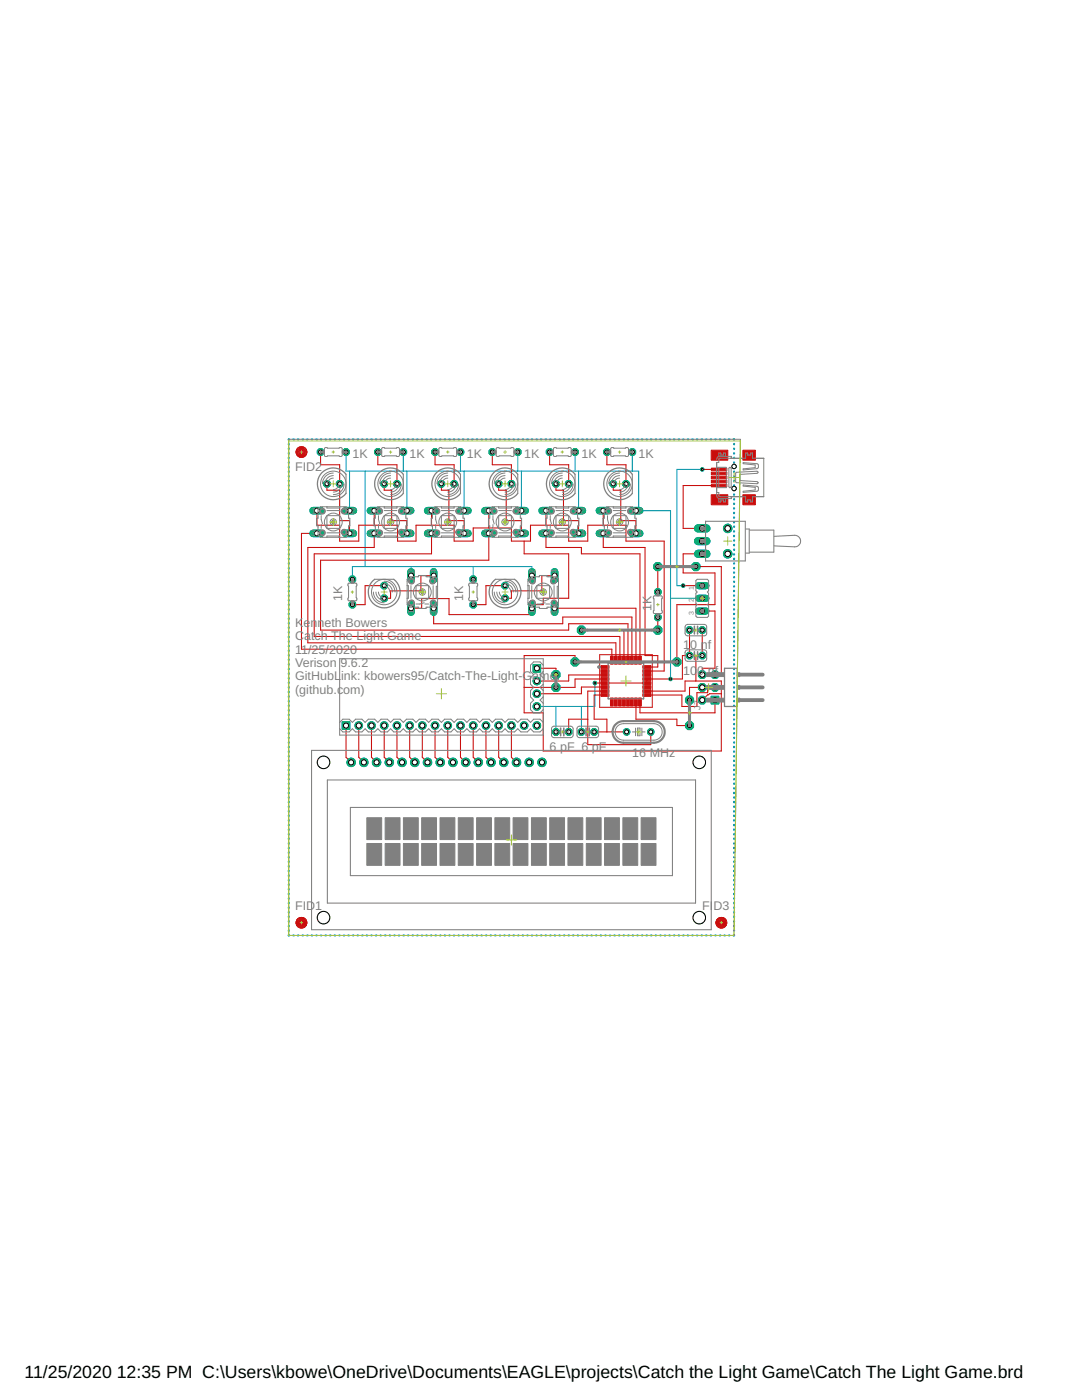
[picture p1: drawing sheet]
<svg xmlns="http://www.w3.org/2000/svg" width="216mm" height="279mm" viewBox="0 0 216 279" stroke-linecap="round" stroke-linejoin="round" font-family="sans-serif">
<defs><g id="words">
<g font-size="3.5">
<text x="4.9" y="274.9">11/25/2020</text>
<text x="23.3" y="274.9">12:35 PM C:\Users\kbowe\OneDrive\Documents\EAGLE\projects\Catch the Light Game\Catch The Light Game.brd</text>
</g>
<g font-size="2.5" fill="#808080">
<text x="58.9" y="94">FID2</text>
<text x="70.3" y="91.5">1K</text>
<text x="81.7" y="91.5">1K</text>
<text x="93.2" y="91.5">1K</text>
<text x="104.6" y="91.5">1K</text>
<text x="116" y="91.5">1K</text>
<text x="127.4" y="91.5">1K</text>
<text x="68.3" y="119.9" transform="rotate(-90 68.3 119.9)">1K</text>
<text x="92.4" y="119.9" transform="rotate(-90 92.4 119.9)">1K</text>
<text x="58.9" y="125.1">K</text>
<text x="60.6" y="125.1">e</text>
<text x="62" y="125.1">n</text>
<text x="63.4" y="125.1">neth Bowers</text>
<text x="130" y="122" transform="rotate(-90 130 122)">1K</text>
<text x="58.9" y="127.8">C</text>
<text x="58.9" y="130.5">11/25/2020</text>
<text x="60.7" y="127.8">a</text>
<text x="62.1" y="127.8">tch The Light Game</text>
<text x="136.3" y="129.6">1</text>
<text x="137.7" y="129.6">0 nf</text>
<text x="58.9" y="133.1">Verison</text>
<text x="58.9" y="135.8">GitHubL</text>
<text x="67.9" y="133.1">9.6.2</text>
<text x="68.1" y="135.8">ink: kbowers95/Catch-The-Light-Game</text>
<text x="111.1" y="135.8">:</text>
<text x="136.3" y="134.6">10</text>
<text x="139.1" y="134.6">0 nf</text>
<text x="58.9" y="138.5">(github.c</text>
<text x="68.5" y="138.5">om)</text>
<text x="109.7" y="149.9">6 pF 6 pF</text>
<text x="126.2" y="151.1">16 MHz</text>
<text x="58.9" y="181.6">FID</text>
<text x="62.9" y="181.6">1</text>
<text x="140.1" y="181.6">FI</text>
<text x="142.4" y="181.6">D3</text>
</g>
<g font-size="1.8" fill="#808080">
<text x="61.9" y="107">3</text>
<text x="62.2" y="102.5">1</text>
<text x="70.1" y="102.7">2</text>
<text x="70.1" y="107">4</text>
<text x="73.4" y="107">3</text>
<text x="73.6" y="102.5">1</text>
<text x="81.5" y="102.7">2</text>
<text x="81.5" y="107">4</text>
<text x="84.8" y="107">3</text>
<text x="85" y="102.5">1</text>
<text x="92.9" y="102.7">2</text>
<text x="92.9" y="107">4</text>
<text x="96.2" y="107">3</text>
<text x="96.5" y="102.5">1</text>
<text x="104.3" y="102.7">2</text>
<text x="104.3" y="107">4</text>
<text x="107.6" y="107">3</text>
<text x="107.9" y="102.5">1</text>
<text x="115.8" y="102.7">2</text>
<text x="115.8" y="107">4</text>
<text x="119.1" y="107">3</text>
<text x="119.3" y="102.5">1</text>
<text x="127.2" y="102.7">2</text>
<text x="127.2" y="107">4</text>
<text x="82.8" y="114.6" transform="rotate(-90 82.8 114.6)">2</text>
<text x="87.1" y="114.6" transform="rotate(-90 87.1 114.6)">4</text>
<text x="106.9" y="114.6" transform="rotate(-90 106.9 114.6)">2</text>
<text x="111.2" y="114.6" transform="rotate(-90 111.2 114.6)">4</text>
<text x="82.6" y="122.5" transform="rotate(-90 82.6 122.5)">1</text>
<text x="87.1" y="122.7" transform="rotate(-90 87.1 122.7)">3</text>
<text x="106.7" y="122.5" transform="rotate(-90 106.7 122.5)">1</text>
<text x="111.2" y="122.7" transform="rotate(-90 111.2 122.7)">3</text>
<text x="139.8" y="141.6" transform="rotate(-90 139.8 141.6)">J7</text>
</g>
<g font-size="1.4" fill="#808080">
<text x="138.5" y="117.7" transform="rotate(-90 138.5 117.7)">1</text>
<text x="138.5" y="122.7" transform="rotate(-90 138.5 122.7)">3</text>
<text x="138.5" y="120.2" transform="rotate(-90 138.5 120.2)">2</text>
</g>
</g></defs>
<g fill="none" stroke="#0696d7" stroke-width=".21">
<path d="M69 90.2v3.8h58.4v7.9M69.7 94v7.9M72.9 94v19.1M80.5 90.2v3.8M81.2 94v7.9M91.9 90.2v3.8M92.6 94v7.9M103.3 90.2v3.8M104 94v7.9M114.7 90.2v3.8M115.4 94v7.9M126.2 90.2v3.8"/>
<path d="M140.1 93.7h-5v23.2h1.2M82 113.1v1.8M94.4 113.1v2.5M106.1 114.9v-1.8h-35.8v2.5M126.9 101.9h6.9v33.6M133.8 119.4h6.3M118.7 136.3v4.7h-11.6M110.9 141v5.1M116 141v5.1"/>
</g>
<g fill="none" stroke="#0696d7" stroke-width=".42">
<path d="M57.6 88.6v.1M57.6 89.5v.1M57.6 90.4v.1M57.6 91.3v.1M57.6 92.3v.1M57.6 93.2v.1M57.6 94.1v.1M57.6 95v.1M57.6 95.9v.1M57.6 96.8v.1M57.6 97.7v.2M57.6 98.7v.1"/>
<path d="M57.6 99.6v.1M57.7 87.7l-.1 .1M58.5 87.7h.1M59.4 87.7h.1M60.4 87.7h.1M61.3 87.7h.1M62.2 87.7h.1M63.1 87.7h.1M64 87.7h.1M64.9 87.7h.1M65.8 87.7h.2M66.8 87.7h.1"/>
<path d="M67.7 87.7h.1M68.6 87.7h.1M69.5 87.7h.1M70.4 87.7h.1M71.3 87.7h.1M72.3 87.7h.1M73.2 87.7h.1M74.1 87.7h.1M75 87.7h.1M75.9 87.7h.1M76.8 87.7h.1M77.7 87.7h.2"/>
<path d="M78.7 87.7h.1M79.6 87.7h.1M80.5 87.7h.1M81.4 87.7h.1M82.3 87.7h.1M83.2 87.7h.1M84.2 87.7h.1M85.1 87.7h.1M86 87.7h.1M86.9 87.7h.1M87.8 87.7h.1M88.7 87.7h.1"/>
<path d="M89.6 87.7h.1M90.6 87.7h.1M91.5 87.7h.1M92.4 87.7h.1M93.3 87.7h.1M94.2 87.7h.1M95.1 87.7h.1M96.1 87.7h.1M97 87.7h.1M97.9 87.7h.1M98.8 87.7h.1M99.7 87.7h.1"/>
<path d="M100.6 87.7h.1M101.5 87.7h.1M102.4 87.7h.2M103.4 87.7h.1M104.3 87.7h.1M105.2 87.7h.1M106.1 87.7h.1M107 87.7h.1M107.9 87.7h.2M108.9 87.7h.1M109.8 87.7h.1M110.7 87.7h.1"/>
<path d="M111.6 87.7h.1M112.5 87.7h.1M113.4 87.7h.1M114.3 87.7h.1M115.3 87.7h.1M116.2 87.7h.1M117.1 87.7h.1M118 87.7h.1M118.9 87.7h.1M119.8 87.7h.2M120.8 87.7h.1M121.7 87.7h.1"/>
<path d="M122.6 87.7h.1M123.5 87.7h.1M124.4 87.7h.1M125.3 87.7h.1M126.2 87.7h.1M127.2 87.7h.1M128.1 87.7h.1M129 87.7h.1M129.9 87.7h.1M130.8 87.7h.1M131.7 87.7h.1M132.7 87.7h.1"/>
<path d="M133.6 87.7h.1M134.5 87.7h.1M135.4 87.7h.1M136.3 87.7h.1M137.2 87.7h.1M138.1 87.7h.1M139.1 87.7h.1M140 87.7h.1M140.9 87.7h.1M141.8 87.7h.1M142.7 87.7h.1M143.6 87.7h.1"/>
<path d="M144.5 87.7h.2M145.5 87.7h.1M146.4 87.7l.1 .1M146.5 88.6v.1M146.5 89.5v.1M146.5 90.4v.1M146.5 91.3v.1M146.5 92.3v.1M146.5 93.2v.1M146.5 94.1v.1M146.5 95v.1M146.5 95.9v.1"/>
<path d="M146.5 96.8v.1M146.5 97.7v.2M146.5 98.7v.1M146.5 99.6v.1M57.6 100.5v.1M57.6 101.4v.1M57.6 102.3v.1M57.6 103.3v.1M57.6 104.2v.1M57.6 105.1v.1M57.6 106v.1M57.6 106.9v.1"/>
<path d="M57.6 107.8v.1M57.6 108.7v.1M57.6 109.7v.1M57.6 110.6v.1M57.6 111.5v.1M57.6 112.4v.1M57.6 113.3v.1M57.6 114.2v.1M57.6 115.1v.2M57.6 116.1v.1M57.6 117v.1M57.6 117.9v.1"/>
<path d="M57.6 118.8v.1M57.6 119.7v.1M146.5 100.5v.1M146.5 101.4v.1M146.5 102.3v.1M146.5 103.3v.1M146.5 104.2v.1M146.5 105.1v.1M146.5 106v.1M146.5 106.9v.1M146.5 107.8v.1M146.5 108.7v.1"/>
<path d="M146.5 109.7v.1M146.5 110.6v.1M146.5 111.5v.1M146.5 112.4v.1M146.5 113.3v.1M146.5 114.2v.1M146.5 115.1v.2M146.5 116.1v.1M146.5 117v.1M146.5 117.9v.1M146.5 118.8v.1M146.5 119.7v.1"/>
<path d="M57.6 120.6v.2M57.6 121.6v.1M57.6 122.5v.1M57.6 123.4v.1M57.6 124.3v.1M57.6 125.2v.1M57.6 126.1v.1M57.6 127.1v.1M57.6 128v.1M57.6 128.9v.1M57.6 129.8v.1M57.6 130.7v.1"/>
<path d="M57.6 131.6v.1M57.6 132.5v.2M57.6 133.5v.1M57.6 134.4v.1M57.6 135.3v.1M57.6 136.2v.1M57.6 137.1v.1M57.6 138v.2M57.6 139v.1M57.6 139.9v.1M146.5 120.6v.2M146.5 121.6v.1"/>
<path d="M146.5 122.5v.1M146.5 123.4v.1M146.5 124.3v.1M146.5 125.2v.1M146.5 126.1v.1M146.5 127.1v.1M146.5 128v.1M146.5 128.9v.1M146.5 129.8v.1M146.5 130.7v.1M146.5 131.6v.1M146.5 132.5v.2"/>
<path d="M146.5 133.5v.1M146.5 134.4v.1M146.5 135.3v.1M146.5 136.2v.1M146.5 137.1v.1M146.5 138v.2M146.5 139v.1M146.5 139.9v.1M57.6 140.8v.1M57.6 141.7v.1M57.6 142.6v.1M57.6 143.6h.1"/>
<path d="M57.6 144.5v.1M57.6 145.4v.1M57.6 146.3v.1M57.6 147.2v.1M57.6 148.1v.1M57.6 149v.1M57.6 149.9v.2M57.6 150.9v.1M57.6 151.8v.1M57.6 152.7v.1M57.6 153.6v.1M57.6 154.5v.1"/>
<path d="M57.6 155.4v.2M57.6 156.4v.1M57.6 157.3v.1M57.6 158.2v.1M57.6 159.1v.1M146.5 140.8v.1M146.5 141.7v.1M146.5 142.6v.1M146.5 143.6h.1M146.5 144.5v.1M146.5 145.4v.1M146.5 146.3v.1"/>
<path d="M146.5 147.2v.1M146.5 148.1v.1M146.5 149v.1M146.5 149.9v.2M146.5 150.9v.1M146.5 151.8v.1M146.5 152.7v.1M146.5 153.6v.1M146.5 154.5v.1M146.5 155.4v.2M146.5 156.4v.1M146.5 157.3v.1"/>
<path d="M146.5 158.2v.1M146.5 159.1v.1M57.6 160v.1M57.6 161v.1M57.6 161.9v.1M57.6 162.8v.1M57.6 163.7v.1M57.6 164.6v.1M57.6 165.5v.1M57.6 166.4v.1M57.6 167.3v.1M57.6 168.3v.1"/>
<path d="M57.6 169.2v.1M57.6 170.1v.1M57.6 171v.1M57.6 171.9v.1M57.6 172.8v.2M57.6 173.8v.1M57.6 174.7v.1M57.6 175.6v.1M57.6 176.5v.1M57.6 177.4v.1M57.6 178.4v.1M57.6 179.3v.1"/>
<path d="M146.5 160v.1M146.5 161v.1M146.5 161.9v.1M146.5 162.8v.1M146.5 163.7v.1M146.5 164.6v.1M146.5 165.5v.1M146.5 166.4v.1M146.5 167.3v.1M146.5 168.3v.1M146.5 169.2v.1M146.5 170.1v.1"/>
<path d="M146.5 171v.1M146.5 171.9v.1M146.5 172.8v.2M146.5 173.8v.1M146.5 174.7v.1M146.5 175.6v.1M146.5 176.5v.1M146.5 177.4v.1M146.5 178.4v.1M146.5 179.3v.1M57.6 186.6l.1 .1M57.6 180.2v.1"/>
<path d="M57.6 181.1v.1M57.6 182v.1M57.6 182.9v.1M57.6 183.8v.1M57.6 184.8h.1M57.6 185.7v.1M58.5 186.7h.1M59.4 186.7h.1M60.4 186.7h.1M61.3 186.7h.1M62.2 186.7h.1M63.1 186.7h.1"/>
<path d="M64 186.7h.1M64.9 186.7h.1M65.8 186.7h.2M66.8 186.7h.1M67.7 186.7h.1M68.6 186.7h.1M69.5 186.7h.1M70.4 186.7h.1M71.3 186.7h.1M72.3 186.7h.1M73.2 186.7h.1M74.1 186.7h.1"/>
<path d="M75 186.7h.1M75.9 186.7h.1M76.8 186.7h.1M77.7 186.7h.2M78.7 186.7h.1M79.6 186.7h.1M80.5 186.7h.1M81.4 186.7h.1M82.3 186.7h.1M83.2 186.7h.1M84.2 186.7h.1M85.1 186.7h.1"/>
<path d="M86 186.7h.1M86.9 186.7h.1M87.8 186.7h.1M88.7 186.7h.1M89.6 186.7h.1M90.6 186.7h.1M91.5 186.7h.1M92.4 186.7h.1M93.3 186.7h.1M94.2 186.7h.1M95.1 186.7h.1M96.1 186.7h.1"/>
<path d="M97 186.7h.1M97.9 186.7h.1M98.8 186.7h.1M99.7 186.7h.1M100.6 186.7h.1M101.5 186.7h.1M102.4 186.7h.2M103.4 186.7h.1M104.3 186.7h.1M105.2 186.7h.1M106.1 186.7h.1M107 186.7h.1"/>
<path d="M107.9 186.7h.2M108.9 186.7h.1M109.8 186.7h.1M110.7 186.7h.1M111.6 186.7h.1M112.5 186.7h.1M113.4 186.7h.1M114.3 186.7h.1M115.3 186.7h.1M116.2 186.7h.1M117.1 186.7h.1M118 186.7h.1"/>
<path d="M118.9 186.7h.1M119.8 186.7h.2M120.8 186.7h.1M121.7 186.7h.1M122.6 186.7h.1M123.5 186.7h.1M124.4 186.7h.1M125.3 186.7h.1M126.2 186.7h.1M127.2 186.7h.1M128.1 186.7h.1M129 186.7h.1"/>
<path d="M129.9 186.7h.1M130.8 186.7h.1M131.7 186.7h.1M132.7 186.7h.1M133.6 186.7h.1M134.5 186.7h.1M135.4 186.7h.1M136.3 186.7h.1M137.2 186.7h.1M138.1 186.7h.1M139.1 186.7h.1M140 186.7h.1"/>
<path d="M140.9 186.7h.1M141.8 186.7h.1M142.7 186.7h.1M143.6 186.7h.1M144.5 186.7h.2M145.5 186.7h.1M146.5 180.2v.1M146.5 181.1v.1M146.5 182v.1M146.5 182.9v.1M146.5 183.8v.1M146.5 184.8h.1"/>
<path d="M146.5 185.7v.1M146.5 186.6l-.1 .1"/>
</g>
<circle cx="70.1" cy="152.1" r=".85" fill="#0dab76" stroke="#0dab76" stroke-width=".2"/>
<circle cx="70.1" cy="152.1" r=".51" fill="#fff" stroke="#000" stroke-width=".2"/>
<circle cx="72.6" cy="152.1" r=".85" fill="#0dab76" stroke="#0dab76" stroke-width=".2"/>
<circle cx="72.6" cy="152.1" r=".51" fill="#fff" stroke="#000" stroke-width=".2"/>
<circle cx="75.1" cy="152.1" r=".85" fill="#0dab76" stroke="#0dab76" stroke-width=".2"/>
<circle cx="75.1" cy="152.1" r=".51" fill="#fff" stroke="#000" stroke-width=".2"/>
<circle cx="77.7" cy="152.1" r=".85" fill="#0dab76" stroke="#0dab76" stroke-width=".2"/>
<circle cx="77.7" cy="152.1" r=".51" fill="#fff" stroke="#000" stroke-width=".2"/>
<circle cx="80.2" cy="152.1" r=".85" fill="#0dab76" stroke="#0dab76" stroke-width=".2"/>
<circle cx="80.2" cy="152.1" r=".51" fill="#fff" stroke="#000" stroke-width=".2"/>
<circle cx="82.8" cy="152.1" r=".85" fill="#0dab76" stroke="#0dab76" stroke-width=".2"/>
<circle cx="82.8" cy="152.1" r=".51" fill="#fff" stroke="#000" stroke-width=".2"/>
<circle cx="85.3" cy="152.1" r=".85" fill="#0dab76" stroke="#0dab76" stroke-width=".2"/>
<circle cx="85.3" cy="152.1" r=".51" fill="#fff" stroke="#000" stroke-width=".2"/>
<circle cx="87.8" cy="152.1" r=".85" fill="#0dab76" stroke="#0dab76" stroke-width=".2"/>
<circle cx="87.8" cy="152.1" r=".51" fill="#fff" stroke="#000" stroke-width=".2"/>
<circle cx="90.4" cy="152.1" r=".85" fill="#0dab76" stroke="#0dab76" stroke-width=".2"/>
<circle cx="90.4" cy="152.1" r=".51" fill="#fff" stroke="#000" stroke-width=".2"/>
<circle cx="92.9" cy="152.1" r=".85" fill="#0dab76" stroke="#0dab76" stroke-width=".2"/>
<circle cx="92.9" cy="152.1" r=".51" fill="#fff" stroke="#000" stroke-width=".2"/>
<circle cx="95.4" cy="152.1" r=".85" fill="#0dab76" stroke="#0dab76" stroke-width=".2"/>
<circle cx="95.4" cy="152.1" r=".51" fill="#fff" stroke="#000" stroke-width=".2"/>
<circle cx="98" cy="152.1" r=".85" fill="#0dab76" stroke="#0dab76" stroke-width=".2"/>
<circle cx="98" cy="152.1" r=".51" fill="#fff" stroke="#000" stroke-width=".2"/>
<circle cx="100.5" cy="152.1" r=".85" fill="#0dab76" stroke="#0dab76" stroke-width=".2"/>
<circle cx="100.5" cy="152.1" r=".51" fill="#fff" stroke="#000" stroke-width=".2"/>
<circle cx="103.1" cy="152.1" r=".85" fill="#0dab76" stroke="#0dab76" stroke-width=".2"/>
<circle cx="103.1" cy="152.1" r=".51" fill="#fff" stroke="#000" stroke-width=".2"/>
<circle cx="105.6" cy="152.1" r=".85" fill="#0dab76" stroke="#0dab76" stroke-width=".2"/>
<circle cx="105.6" cy="152.1" r=".51" fill="#fff" stroke="#000" stroke-width=".2"/>
<circle cx="108.1" cy="152.1" r=".85" fill="#0dab76" stroke="#0dab76" stroke-width=".2"/>
<circle cx="108.1" cy="152.1" r=".51" fill="#fff" stroke="#000" stroke-width=".2"/>
<path d="M68.3 144h1.5v1.6h-1.5z" fill="#0dab76" stroke="#0dab76" stroke-width=".2"/>
<circle cx="69" cy="144.8" r=".51" fill="#fff" stroke="#000" stroke-width=".2"/>
<circle cx="71.6" cy="144.8" r=".76" fill="#0dab76" stroke="#0dab76" stroke-width=".2"/>
<circle cx="71.6" cy="144.8" r=".51" fill="#fff" stroke="#000" stroke-width=".2"/>
<circle cx="74.1" cy="144.8" r=".76" fill="#0dab76" stroke="#0dab76" stroke-width=".2"/>
<circle cx="74.1" cy="144.8" r=".51" fill="#fff" stroke="#000" stroke-width=".2"/>
<circle cx="76.7" cy="144.8" r=".76" fill="#0dab76" stroke="#0dab76" stroke-width=".2"/>
<circle cx="76.7" cy="144.8" r=".51" fill="#fff" stroke="#000" stroke-width=".2"/>
<circle cx="79.2" cy="144.8" r=".76" fill="#0dab76" stroke="#0dab76" stroke-width=".2"/>
<circle cx="79.2" cy="144.8" r=".51" fill="#fff" stroke="#000" stroke-width=".2"/>
<circle cx="81.7" cy="144.8" r=".76" fill="#0dab76" stroke="#0dab76" stroke-width=".2"/>
<circle cx="81.7" cy="144.8" r=".51" fill="#fff" stroke="#000" stroke-width=".2"/>
<circle cx="84.3" cy="144.8" r=".76" fill="#0dab76" stroke="#0dab76" stroke-width=".2"/>
<circle cx="84.3" cy="144.8" r=".51" fill="#fff" stroke="#000" stroke-width=".2"/>
<circle cx="86.8" cy="144.8" r=".76" fill="#0dab76" stroke="#0dab76" stroke-width=".2"/>
<circle cx="86.8" cy="144.8" r=".51" fill="#fff" stroke="#000" stroke-width=".2"/>
<circle cx="89.3" cy="144.8" r=".76" fill="#0dab76" stroke="#0dab76" stroke-width=".2"/>
<circle cx="89.3" cy="144.8" r=".51" fill="#fff" stroke="#000" stroke-width=".2"/>
<circle cx="91.9" cy="144.8" r=".76" fill="#0dab76" stroke="#0dab76" stroke-width=".2"/>
<circle cx="91.9" cy="144.8" r=".51" fill="#fff" stroke="#000" stroke-width=".2"/>
<circle cx="94.4" cy="144.8" r=".76" fill="#0dab76" stroke="#0dab76" stroke-width=".2"/>
<circle cx="94.4" cy="144.8" r=".51" fill="#fff" stroke="#000" stroke-width=".2"/>
<circle cx="97" cy="144.8" r=".76" fill="#0dab76" stroke="#0dab76" stroke-width=".2"/>
<circle cx="97" cy="144.8" r=".51" fill="#fff" stroke="#000" stroke-width=".2"/>
<circle cx="99.5" cy="144.8" r=".76" fill="#0dab76" stroke="#0dab76" stroke-width=".2"/>
<circle cx="99.5" cy="144.8" r=".51" fill="#fff" stroke="#000" stroke-width=".2"/>
<circle cx="102" cy="144.8" r=".76" fill="#0dab76" stroke="#0dab76" stroke-width=".2"/>
<circle cx="102" cy="144.8" r=".51" fill="#fff" stroke="#000" stroke-width=".2"/>
<circle cx="104.6" cy="144.8" r=".76" fill="#0dab76" stroke="#0dab76" stroke-width=".2"/>
<circle cx="104.6" cy="144.8" r=".51" fill="#fff" stroke="#000" stroke-width=".2"/>
<circle cx="107.1" cy="144.8" r=".76" fill="#0dab76" stroke="#0dab76" stroke-width=".2"/>
<circle cx="107.1" cy="144.8" r=".51" fill="#fff" stroke="#000" stroke-width=".2"/>
<path d="M106.4 132.6h1.5v1.5h-1.5z" fill="#0dab76" stroke="#0dab76" stroke-width=".2"/>
<circle cx="107.1" cy="133.4" r=".51" fill="#fff" stroke="#000" stroke-width=".2"/>
<circle cx="107.1" cy="135.9" r=".76" fill="#0dab76" stroke="#0dab76" stroke-width=".2"/>
<circle cx="107.1" cy="135.9" r=".51" fill="#fff" stroke="#000" stroke-width=".2"/>
<circle cx="107.1" cy="138.5" r=".76" fill="#0dab76" stroke="#0dab76" stroke-width=".2"/>
<circle cx="107.1" cy="138.5" r=".51" fill="#fff" stroke="#000" stroke-width=".2"/>
<circle cx="107.1" cy="141" r=".76" fill="#0dab76" stroke="#0dab76" stroke-width=".2"/>
<circle cx="107.1" cy="141" r=".51" fill="#fff" stroke="#000" stroke-width=".2"/>
<circle cx="140.1" cy="139.7" r=".83" fill="#0dab76" stroke="#0dab76" stroke-width=".2"/>
<circle cx="140.1" cy="139.7" r=".51" fill="#fff" stroke="#000" stroke-width=".2"/>
<circle cx="140.1" cy="137.2" r=".83" fill="#0dab76" stroke="#0dab76" stroke-width=".2"/>
<circle cx="140.1" cy="137.2" r=".51" fill="#fff" stroke="#000" stroke-width=".2"/>
<circle cx="140.1" cy="134.6" r=".83" fill="#0dab76" stroke="#0dab76" stroke-width=".2"/>
<circle cx="140.1" cy="134.6" r=".51" fill="#fff" stroke="#000" stroke-width=".2"/>
<path d="M141.9 139h1.5v1.5h-1.5z" fill="#0dab76" stroke="#0dab76" stroke-width=".2"/>
<circle cx="142.7" cy="139.7" r=".51" fill="#fff" stroke="#000" stroke-width=".2"/>
<circle cx="142.7" cy="137.2" r=".83" fill="#0dab76" stroke="#0dab76" stroke-width=".2"/>
<circle cx="142.7" cy="137.2" r=".51" fill="#fff" stroke="#000" stroke-width=".2"/>
<circle cx="142.7" cy="134.6" r=".83" fill="#0dab76" stroke="#0dab76" stroke-width=".2"/>
<circle cx="142.7" cy="134.6" r=".51" fill="#fff" stroke="#000" stroke-width=".2"/>
<circle cx="103.3" cy="90.2" r=".71" fill="#0dab76" stroke="#0dab76" stroke-width=".2"/>
<circle cx="103.3" cy="90.2" r=".4" fill="#fff" stroke="#000" stroke-width=".2"/>
<circle cx="98.2" cy="90.2" r=".71" fill="#0dab76" stroke="#0dab76" stroke-width=".2"/>
<circle cx="98.2" cy="90.2" r=".4" fill="#fff" stroke="#000" stroke-width=".2"/>
<circle cx="64" cy="90.2" r=".71" fill="#0dab76" stroke="#0dab76" stroke-width=".2"/>
<circle cx="64" cy="90.2" r=".4" fill="#fff" stroke="#000" stroke-width=".2"/>
<circle cx="69" cy="90.2" r=".71" fill="#0dab76" stroke="#0dab76" stroke-width=".2"/>
<circle cx="69" cy="90.2" r=".4" fill="#fff" stroke="#000" stroke-width=".2"/>
<circle cx="94.4" cy="115.6" r=".71" fill="#0dab76" stroke="#0dab76" stroke-width=".2"/>
<circle cx="94.4" cy="115.6" r=".4" fill="#fff" stroke="#000" stroke-width=".2"/>
<circle cx="94.4" cy="120.7" r=".71" fill="#0dab76" stroke="#0dab76" stroke-width=".2"/>
<circle cx="94.4" cy="120.7" r=".4" fill="#fff" stroke="#000" stroke-width=".2"/>
<circle cx="70.3" cy="115.6" r=".71" fill="#0dab76" stroke="#0dab76" stroke-width=".2"/>
<circle cx="70.3" cy="115.6" r=".4" fill="#fff" stroke="#000" stroke-width=".2"/>
<circle cx="70.3" cy="120.7" r=".71" fill="#0dab76" stroke="#0dab76" stroke-width=".2"/>
<circle cx="70.3" cy="120.7" r=".4" fill="#fff" stroke="#000" stroke-width=".2"/>
<circle cx="80.5" cy="90.2" r=".71" fill="#0dab76" stroke="#0dab76" stroke-width=".2"/>
<circle cx="80.5" cy="90.2" r=".4" fill="#fff" stroke="#000" stroke-width=".2"/>
<circle cx="75.4" cy="90.2" r=".71" fill="#0dab76" stroke="#0dab76" stroke-width=".2"/>
<circle cx="75.4" cy="90.2" r=".4" fill="#fff" stroke="#000" stroke-width=".2"/>
<circle cx="114.7" cy="90.2" r=".71" fill="#0dab76" stroke="#0dab76" stroke-width=".2"/>
<circle cx="114.7" cy="90.2" r=".4" fill="#fff" stroke="#000" stroke-width=".2"/>
<circle cx="109.7" cy="90.2" r=".71" fill="#0dab76" stroke="#0dab76" stroke-width=".2"/>
<circle cx="109.7" cy="90.2" r=".4" fill="#fff" stroke="#000" stroke-width=".2"/>
<circle cx="86.8" cy="90.2" r=".71" fill="#0dab76" stroke="#0dab76" stroke-width=".2"/>
<circle cx="86.8" cy="90.2" r=".4" fill="#fff" stroke="#000" stroke-width=".2"/>
<circle cx="91.9" cy="90.2" r=".71" fill="#0dab76" stroke="#0dab76" stroke-width=".2"/>
<circle cx="91.9" cy="90.2" r=".4" fill="#fff" stroke="#000" stroke-width=".2"/>
<circle cx="126.2" cy="90.2" r=".71" fill="#0dab76" stroke="#0dab76" stroke-width=".2"/>
<circle cx="126.2" cy="90.2" r=".4" fill="#fff" stroke="#000" stroke-width=".2"/>
<circle cx="121.1" cy="90.2" r=".71" fill="#0dab76" stroke="#0dab76" stroke-width=".2"/>
<circle cx="121.1" cy="90.2" r=".4" fill="#fff" stroke="#000" stroke-width=".2"/>
<circle cx="110.9" cy="134.6" r=".87" fill="#0dab76" stroke="#0dab76" stroke-width=".2"/>
<circle cx="110.9" cy="134.6" r=".4" fill="#fff" stroke="#000" stroke-width=".2"/>
<circle cx="110.9" cy="137.2" r=".87" fill="#0dab76" stroke="#0dab76" stroke-width=".2"/>
<circle cx="110.9" cy="137.2" r=".4" fill="#fff" stroke="#000" stroke-width=".2"/>
<circle cx="118.6" cy="146.1" r=".71" fill="#0dab76" stroke="#0dab76" stroke-width=".2"/>
<circle cx="118.6" cy="146.1" r=".4" fill="#fff" stroke="#000" stroke-width=".2"/>
<circle cx="116" cy="146.1" r=".71" fill="#0dab76" stroke="#0dab76" stroke-width=".2"/>
<circle cx="116" cy="146.1" r=".4" fill="#fff" stroke="#000" stroke-width=".2"/>
<circle cx="113.5" cy="146.1" r=".71" fill="#0dab76" stroke="#0dab76" stroke-width=".2"/>
<circle cx="113.5" cy="146.1" r=".4" fill="#fff" stroke="#000" stroke-width=".2"/>
<circle cx="110.9" cy="146.1" r=".71" fill="#0dab76" stroke="#0dab76" stroke-width=".2"/>
<circle cx="110.9" cy="146.1" r=".4" fill="#fff" stroke="#000" stroke-width=".2"/>
<circle cx="129.9" cy="146.1" r=".66" fill="#0dab76" stroke="#0dab76" stroke-width=".2"/>
<circle cx="129.9" cy="146.1" r=".4" fill="#fff" stroke="#000" stroke-width=".2"/>
<circle cx="125" cy="146.1" r=".66" fill="#0dab76" stroke="#0dab76" stroke-width=".2"/>
<circle cx="125" cy="146.1" r=".4" fill="#fff" stroke="#000" stroke-width=".2"/>
<circle cx="116" cy="125.8" r=".87" fill="#0dab76" stroke="#0dab76" stroke-width=".2"/>
<circle cx="116" cy="125.8" r=".4" fill="#fff" stroke="#000" stroke-width=".2"/>
<circle cx="131.3" cy="125.8" r=".87" fill="#0dab76" stroke="#0dab76" stroke-width=".2"/>
<circle cx="131.3" cy="125.8" r=".4" fill="#fff" stroke="#000" stroke-width=".2"/>
<path d="M139.4 116.9h1.4" fill="none" stroke="#0dab76" stroke-width="1.4"/>
<circle cx="140.1" cy="116.9" r=".47" fill="#fff" stroke="#000" stroke-width=".2"/>
<path d="M139.4 119.4h1.4" fill="none" stroke="#0dab76" stroke-width="1.4"/>
<circle cx="140.1" cy="119.4" r=".47" fill="#fff" stroke="#000" stroke-width=".2"/>
<path d="M139.4 121.9h1.4" fill="none" stroke="#0dab76" stroke-width="1.4"/>
<circle cx="140.1" cy="121.9" r=".47" fill="#fff" stroke="#000" stroke-width=".2"/>
<circle cx="138.9" cy="113.1" r=".87" fill="#0dab76" stroke="#0dab76" stroke-width=".2"/>
<circle cx="138.9" cy="113.1" r=".4" fill="#fff" stroke="#000" stroke-width=".2"/>
<circle cx="131.3" cy="113.1" r=".87" fill="#0dab76" stroke="#0dab76" stroke-width=".2"/>
<circle cx="131.3" cy="113.1" r=".4" fill="#fff" stroke="#000" stroke-width=".2"/>
<circle cx="135.1" cy="132.1" r=".87" fill="#0dab76" stroke="#0dab76" stroke-width=".2"/>
<circle cx="135.1" cy="132.1" r=".4" fill="#fff" stroke="#000" stroke-width=".2"/>
<circle cx="114.7" cy="132.1" r=".87" fill="#0dab76" stroke="#0dab76" stroke-width=".2"/>
<circle cx="114.7" cy="132.1" r=".4" fill="#fff" stroke="#000" stroke-width=".2"/>
<path d="M139.3 105.5h1.6" fill="none" stroke="#0dab76" stroke-width="1.7"/>
<circle cx="140.1" cy="105.5" r=".55" fill="#fff" stroke="#000" stroke-width=".2"/>
<path d="M139.3 108h1.6" fill="none" stroke="#0dab76" stroke-width="1.7"/>
<circle cx="140.1" cy="108" r=".55" fill="#fff" stroke="#000" stroke-width=".2"/>
<path d="M139.3 110.5h1.6" fill="none" stroke="#0dab76" stroke-width="1.7"/>
<circle cx="140.1" cy="110.5" r=".55" fill="#fff" stroke="#000" stroke-width=".2"/>
<circle cx="145.2" cy="105.5" r=".85" fill="#0dab76" stroke="#0dab76" stroke-width=".2"/>
<circle cx="145.2" cy="105.5" r=".55" fill="#fff" stroke="#000" stroke-width=".2"/>
<circle cx="145.2" cy="110.5" r=".85" fill="#0dab76" stroke="#0dab76" stroke-width=".2"/>
<circle cx="145.2" cy="110.5" r=".55" fill="#fff" stroke="#000" stroke-width=".2"/>
<circle cx="137.6" cy="139.7" r=".87" fill="#0dab76" stroke="#0dab76" stroke-width=".2"/>
<circle cx="137.6" cy="139.7" r=".4" fill="#fff" stroke="#000" stroke-width=".2"/>
<circle cx="137.6" cy="144.8" r=".87" fill="#0dab76" stroke="#0dab76" stroke-width=".2"/>
<circle cx="137.6" cy="144.8" r=".4" fill="#fff" stroke="#000" stroke-width=".2"/>
<circle cx="131.3" cy="123.2" r=".71" fill="#0dab76" stroke="#0dab76" stroke-width=".2"/>
<circle cx="131.3" cy="123.2" r=".4" fill="#fff" stroke="#000" stroke-width=".2"/>
<circle cx="131.3" cy="118.2" r=".71" fill="#0dab76" stroke="#0dab76" stroke-width=".2"/>
<circle cx="131.3" cy="118.2" r=".4" fill="#fff" stroke="#000" stroke-width=".2"/>
<path d="M62.5 101.9h1.5" fill="none" stroke="#0dab76" stroke-width="1.5"/>
<circle cx="63.2" cy="101.9" r=".51" fill="#fff" stroke="#000" stroke-width=".2"/>
<path d="M62.5 106.4h1.5" fill="none" stroke="#0dab76" stroke-width="1.5"/>
<circle cx="63.2" cy="106.4" r=".51" fill="#fff" stroke="#000" stroke-width=".2"/>
<path d="M69 101.9h1.5" fill="none" stroke="#0dab76" stroke-width="1.5"/>
<circle cx="69.7" cy="101.9" r=".51" fill="#fff" stroke="#000" stroke-width=".2"/>
<path d="M69 106.4h1.5" fill="none" stroke="#0dab76" stroke-width="1.5"/>
<circle cx="69.7" cy="106.4" r=".51" fill="#fff" stroke="#000" stroke-width=".2"/>
<path d="M73.9 101.9h1.5" fill="none" stroke="#0dab76" stroke-width="1.5"/>
<circle cx="74.7" cy="101.9" r=".51" fill="#fff" stroke="#000" stroke-width=".2"/>
<path d="M73.9 106.4h1.5" fill="none" stroke="#0dab76" stroke-width="1.5"/>
<circle cx="74.7" cy="106.4" r=".51" fill="#fff" stroke="#000" stroke-width=".2"/>
<path d="M80.4 101.9h1.5" fill="none" stroke="#0dab76" stroke-width="1.5"/>
<circle cx="81.2" cy="101.9" r=".51" fill="#fff" stroke="#000" stroke-width=".2"/>
<path d="M80.4 106.4h1.5" fill="none" stroke="#0dab76" stroke-width="1.5"/>
<circle cx="81.2" cy="106.4" r=".51" fill="#fff" stroke="#000" stroke-width=".2"/>
<path d="M85.3 101.9h1.6" fill="none" stroke="#0dab76" stroke-width="1.5"/>
<circle cx="86.1" cy="101.9" r=".51" fill="#fff" stroke="#000" stroke-width=".2"/>
<path d="M85.3 106.4h1.6" fill="none" stroke="#0dab76" stroke-width="1.5"/>
<circle cx="86.1" cy="106.4" r=".51" fill="#fff" stroke="#000" stroke-width=".2"/>
<path d="M91.8 101.9h1.6" fill="none" stroke="#0dab76" stroke-width="1.5"/>
<circle cx="92.6" cy="101.9" r=".51" fill="#fff" stroke="#000" stroke-width=".2"/>
<path d="M91.8 106.4h1.6" fill="none" stroke="#0dab76" stroke-width="1.5"/>
<circle cx="92.6" cy="106.4" r=".51" fill="#fff" stroke="#000" stroke-width=".2"/>
<path d="M119.6 101.9h1.5" fill="none" stroke="#0dab76" stroke-width="1.5"/>
<circle cx="120.4" cy="101.9" r=".51" fill="#fff" stroke="#000" stroke-width=".2"/>
<path d="M119.6 106.4h1.5" fill="none" stroke="#0dab76" stroke-width="1.5"/>
<circle cx="120.4" cy="106.4" r=".51" fill="#fff" stroke="#000" stroke-width=".2"/>
<path d="M126.1 101.9h1.5" fill="none" stroke="#0dab76" stroke-width="1.5"/>
<circle cx="126.9" cy="101.9" r=".51" fill="#fff" stroke="#000" stroke-width=".2"/>
<path d="M126.1 106.4h1.5" fill="none" stroke="#0dab76" stroke-width="1.5"/>
<circle cx="126.9" cy="106.4" r=".51" fill="#fff" stroke="#000" stroke-width=".2"/>
<path d="M108.2 101.9h1.5" fill="none" stroke="#0dab76" stroke-width="1.5"/>
<circle cx="108.9" cy="101.9" r=".51" fill="#fff" stroke="#000" stroke-width=".2"/>
<path d="M108.2 106.4h1.5" fill="none" stroke="#0dab76" stroke-width="1.5"/>
<circle cx="108.9" cy="106.4" r=".51" fill="#fff" stroke="#000" stroke-width=".2"/>
<path d="M114.7 101.9h1.5" fill="none" stroke="#0dab76" stroke-width="1.5"/>
<circle cx="115.4" cy="101.9" r=".51" fill="#fff" stroke="#000" stroke-width=".2"/>
<path d="M114.7 106.4h1.5" fill="none" stroke="#0dab76" stroke-width="1.5"/>
<circle cx="115.4" cy="106.4" r=".51" fill="#fff" stroke="#000" stroke-width=".2"/>
<path d="M82 120.6v1.6" fill="none" stroke="#0dab76" stroke-width="1.5"/>
<circle cx="82" cy="121.4" r=".51" fill="#fff" stroke="#000" stroke-width=".2"/>
<path d="M86.5 120.6v1.6" fill="none" stroke="#0dab76" stroke-width="1.5"/>
<circle cx="86.5" cy="121.4" r=".51" fill="#fff" stroke="#000" stroke-width=".2"/>
<path d="M82 114.1v1.6" fill="none" stroke="#0dab76" stroke-width="1.5"/>
<circle cx="82" cy="114.9" r=".51" fill="#fff" stroke="#000" stroke-width=".2"/>
<path d="M86.5 114.1v1.6" fill="none" stroke="#0dab76" stroke-width="1.5"/>
<circle cx="86.5" cy="114.9" r=".51" fill="#fff" stroke="#000" stroke-width=".2"/>
<path d="M96.8 101.9h1.5" fill="none" stroke="#0dab76" stroke-width="1.5"/>
<circle cx="97.5" cy="101.9" r=".51" fill="#fff" stroke="#000" stroke-width=".2"/>
<path d="M96.8 106.4h1.5" fill="none" stroke="#0dab76" stroke-width="1.5"/>
<circle cx="97.5" cy="106.4" r=".51" fill="#fff" stroke="#000" stroke-width=".2"/>
<path d="M103.3 101.9h1.5" fill="none" stroke="#0dab76" stroke-width="1.5"/>
<circle cx="104" cy="101.9" r=".51" fill="#fff" stroke="#000" stroke-width=".2"/>
<path d="M103.3 106.4h1.5" fill="none" stroke="#0dab76" stroke-width="1.5"/>
<circle cx="104" cy="106.4" r=".51" fill="#fff" stroke="#000" stroke-width=".2"/>
<path d="M106.1 120.6v1.6" fill="none" stroke="#0dab76" stroke-width="1.5"/>
<circle cx="106.1" cy="121.4" r=".51" fill="#fff" stroke="#000" stroke-width=".2"/>
<path d="M110.7 120.6v1.6" fill="none" stroke="#0dab76" stroke-width="1.5"/>
<circle cx="110.7" cy="121.4" r=".51" fill="#fff" stroke="#000" stroke-width=".2"/>
<path d="M106.1 114.1v1.6" fill="none" stroke="#0dab76" stroke-width="1.5"/>
<circle cx="106.1" cy="114.9" r=".51" fill="#fff" stroke="#000" stroke-width=".2"/>
<path d="M110.7 114.1v1.6" fill="none" stroke="#0dab76" stroke-width="1.5"/>
<circle cx="110.7" cy="114.9" r=".51" fill="#fff" stroke="#000" stroke-width=".2"/>
<circle cx="65.2" cy="96.6" r=".71" fill="#0dab76" stroke="#0dab76" stroke-width=".2"/>
<circle cx="65.2" cy="96.6" r=".4" fill="#fff" stroke="#000" stroke-width=".2"/>
<circle cx="67.8" cy="96.6" r=".71" fill="#0dab76" stroke="#0dab76" stroke-width=".2"/>
<circle cx="67.8" cy="96.6" r=".4" fill="#fff" stroke="#000" stroke-width=".2"/>
<circle cx="76.7" cy="96.6" r=".71" fill="#0dab76" stroke="#0dab76" stroke-width=".2"/>
<circle cx="76.7" cy="96.6" r=".4" fill="#fff" stroke="#000" stroke-width=".2"/>
<circle cx="79.2" cy="96.6" r=".71" fill="#0dab76" stroke="#0dab76" stroke-width=".2"/>
<circle cx="79.2" cy="96.6" r=".4" fill="#fff" stroke="#000" stroke-width=".2"/>
<circle cx="88.1" cy="96.6" r=".71" fill="#0dab76" stroke="#0dab76" stroke-width=".2"/>
<circle cx="88.1" cy="96.6" r=".4" fill="#fff" stroke="#000" stroke-width=".2"/>
<circle cx="90.6" cy="96.6" r=".71" fill="#0dab76" stroke="#0dab76" stroke-width=".2"/>
<circle cx="90.6" cy="96.6" r=".4" fill="#fff" stroke="#000" stroke-width=".2"/>
<circle cx="122.4" cy="96.6" r=".71" fill="#0dab76" stroke="#0dab76" stroke-width=".2"/>
<circle cx="122.4" cy="96.6" r=".4" fill="#fff" stroke="#000" stroke-width=".2"/>
<circle cx="124.9" cy="96.6" r=".71" fill="#0dab76" stroke="#0dab76" stroke-width=".2"/>
<circle cx="124.9" cy="96.6" r=".4" fill="#fff" stroke="#000" stroke-width=".2"/>
<circle cx="110.9" cy="96.6" r=".71" fill="#0dab76" stroke="#0dab76" stroke-width=".2"/>
<circle cx="110.9" cy="96.6" r=".4" fill="#fff" stroke="#000" stroke-width=".2"/>
<circle cx="113.5" cy="96.6" r=".71" fill="#0dab76" stroke="#0dab76" stroke-width=".2"/>
<circle cx="113.5" cy="96.6" r=".4" fill="#fff" stroke="#000" stroke-width=".2"/>
<circle cx="100.8" cy="119.4" r=".71" fill="#0dab76" stroke="#0dab76" stroke-width=".2"/>
<circle cx="100.8" cy="119.4" r=".4" fill="#fff" stroke="#000" stroke-width=".2"/>
<circle cx="100.8" cy="116.9" r=".71" fill="#0dab76" stroke="#0dab76" stroke-width=".2"/>
<circle cx="100.8" cy="116.9" r=".4" fill="#fff" stroke="#000" stroke-width=".2"/>
<circle cx="76.7" cy="119.4" r=".71" fill="#0dab76" stroke="#0dab76" stroke-width=".2"/>
<circle cx="76.7" cy="119.4" r=".4" fill="#fff" stroke="#000" stroke-width=".2"/>
<circle cx="76.7" cy="116.9" r=".71" fill="#0dab76" stroke="#0dab76" stroke-width=".2"/>
<circle cx="76.7" cy="116.9" r=".4" fill="#fff" stroke="#000" stroke-width=".2"/>
<circle cx="99.5" cy="96.6" r=".71" fill="#0dab76" stroke="#0dab76" stroke-width=".2"/>
<circle cx="99.5" cy="96.6" r=".4" fill="#fff" stroke="#000" stroke-width=".2"/>
<circle cx="102" cy="96.6" r=".71" fill="#0dab76" stroke="#0dab76" stroke-width=".2"/>
<circle cx="102" cy="96.6" r=".4" fill="#fff" stroke="#000" stroke-width=".2"/>
<circle cx="137.6" cy="130.8" r=".71" fill="#0dab76" stroke="#0dab76" stroke-width=".2"/>
<circle cx="137.6" cy="130.8" r=".4" fill="#fff" stroke="#000" stroke-width=".2"/>
<circle cx="140.1" cy="130.8" r=".71" fill="#0dab76" stroke="#0dab76" stroke-width=".2"/>
<circle cx="140.1" cy="130.8" r=".4" fill="#fff" stroke="#000" stroke-width=".2"/>
<circle cx="137.6" cy="125.8" r=".71" fill="#0dab76" stroke="#0dab76" stroke-width=".2"/>
<circle cx="137.6" cy="125.8" r=".4" fill="#fff" stroke="#000" stroke-width=".2"/>
<circle cx="140.1" cy="125.8" r=".71" fill="#0dab76" stroke="#0dab76" stroke-width=".2"/>
<circle cx="140.1" cy="125.8" r=".4" fill="#fff" stroke="#000" stroke-width=".2"/>
<circle cx="133.8" cy="135.5" r=".34" fill="#0dab76" stroke="#0dab76" stroke-width=".2"/>
<circle cx="133.8" cy="135.5" r=".19" fill="#fff" stroke="#000" stroke-width=".2"/>
<circle cx="118.7" cy="136.3" r=".34" fill="#0dab76" stroke="#0dab76" stroke-width=".2"/>
<circle cx="118.7" cy="136.3" r=".19" fill="#fff" stroke="#000" stroke-width=".2"/>
<circle cx="136.3" cy="116.9" r=".34" fill="#0dab76" stroke="#0dab76" stroke-width=".2"/>
<circle cx="136.3" cy="116.9" r=".19" fill="#fff" stroke="#000" stroke-width=".2"/>
<circle cx="140.1" cy="93.7" r=".34" fill="#0dab76" stroke="#0dab76" stroke-width=".2"/>
<circle cx="140.1" cy="93.7" r=".19" fill="#fff" stroke="#000" stroke-width=".2"/>
<g fill="#c90d0c" stroke="#c90d0c" stroke-width=".2">
<path d="M119.9 132.8h1.6v.6h-1.6z"/>
<path d="M119.9 133.6h1.6v.6h-1.6z"/>
<path d="M119.9 134.4h1.6v.6h-1.6z"/>
<path d="M119.9 135.2h1.6v.6h-1.6z"/>
<path d="M119.9 136h1.6v.6h-1.6z"/>
<path d="M119.9 136.8h1.6v.6h-1.6z"/>
<path d="M119.9 137.6h1.6v.6h-1.6z"/>
<path d="M119.9 138.4h1.6v.6h-1.6z"/>
<path d="M121.8 139.3h.6v1.6h-.6z"/>
<path d="M122.6 139.3h.6v1.6h-.6z"/>
<path d="M123.4 139.3h.6v1.6h-.6z"/>
<path d="M124.2 139.3h.6v1.6h-.6z"/>
<path d="M125 139.3h.6v1.6h-.6z"/>
<path d="M125.8 139.3h.6v1.6h-.6z"/>
<path d="M126.6 139.3h.6v1.6h-.6z"/>
<path d="M127.4 139.3h.6v1.6h-.6z"/>
<path d="M128.3 138.4h1.6v.6h-1.6z"/>
<path d="M128.3 137.6h1.6v.6h-1.6z"/>
<path d="M128.3 136.8h1.6v.6h-1.6z"/>
<path d="M128.3 136h1.6v.6h-1.6z"/>
<path d="M128.3 135.2h1.6v.6h-1.6z"/>
<path d="M128.3 134.4h1.6v.6h-1.6z"/>
<path d="M128.3 133.6h1.6v.6h-1.6z"/>
<path d="M128.3 132.8h1.6v.6h-1.6z"/>
<path d="M127.4 130.9h.6v1.6h-.6z"/>
<path d="M126.6 130.9h.6v1.6h-.6z"/>
<path d="M125.8 130.9h.6v1.6h-.6z"/>
<path d="M125 130.9h.6v1.6h-.6z"/>
<path d="M124.2 130.9h.6v1.6h-.6z"/>
<path d="M123.4 130.9h.6v1.6h-.6z"/>
<path d="M122.6 130.9h.6v1.6h-.6z"/>
<path d="M121.8 130.9h.6v1.6h-.6z"/>
<path d="M148.2 89.9h2.5v1.9h-2.5z"/>
<path d="M148.2 98.7h2.5v2h-2.5z"/>
<path d="M141.9 89.9h3.3v1.9h-3.3z"/>
<path d="M141.9 98.7h3.3v2h-3.3z"/>
<path d="M141.9 96.6h3.1v.6h-3.1z"/>
<path d="M141.9 95.8h3.1v.6h-3.1z"/>
<path d="M141.9 95h3.1v.5h-3.1z"/>
<path d="M141.9 94.2h3.1v.5h-3.1z"/>
<path d="M141.9 93.4h3.1v.5h-3.1z"/>
</g>
<g fill="#c90d0c" stroke="#c90d0c" stroke-width=".2">
<circle cx="60.2" cy="184.1" r=".51"/>
<circle cx="143.9" cy="184.1" r=".51"/>
<circle cx="60.2" cy="90.2" r=".51"/>
</g>
<g fill="none" stroke="#c90d0c" stroke-width=".21">
<path d="M64 90.2v2.6h3.8v3.8M65.2 96.6v1.2h2.6v6.1h1.9v2.5M75.4 90.2v2.6h3.8v3.8M76.7 96.6v1.2h1.4v6.1h3.1v2.5M86.8 90.2v2.6h3.8v3.8M88.1 96.6v1.2h1.5v6.1h3v2.5M98.2 90.2v2.6h3.8v3.8M99.5 96.6v1.2h1.5v6.1h3v2.5M109.7 90.2v2.6h3.8v3.8M110.9 96.6v1.2h1.5v6.1h3v2.5M121.1 90.2v2.6h3.8v3.8M122.4 96.6v1.2h1.5v6.1h3v2.5"/>
<path d="M140.1 93.7h3.4M143.5 96.9h-7.2v8.6h3.8M63.2 101.9v2.9h4.6v3.2h3.8v-3.2h7.7v3.2h3.7v-3.2h7.6v3.2h3.8v-2.6h7.6v2.6h3.9v-3.2h7.6v3.2h3.8v-3.2h7.6v3.2h7.6v25.9h-3.4M63.2 106.4h-3v23.2h61.9v2.1M74.7 106.4v2.9h-13.3v19h61.5v3.4M74.7 101.9v2.9M76.7 116.9h-3.8v3.8h-2.6M86.1 106.4v4.1h-23.4v16.5h60.9l.1 4.7M86.1 101.9v2.9M86.5 114.9h-2.5v3h-6.1v1.5h-1.2M97.5 106.4v5.4h-33.5v14h49.5v-1.3h11.8v7.2M97.5 101.9v3.5"/>
<path d="M100.8 116.9h-3.8v3.8h-2.6M104.6 108v2.5h8.9v8.9h-5.1v1.3h-2.3v2h-16.5v-3.2h-5.5v1.9h-2.1M108.9 106.4v2.9h7.1v1.2h11.7v21.2M108.9 101.9v2.9M110.7 114.9h-2.6v3h-6.1v1.5h-1.2M120.4 106.4v2.9h8.3v21.5h2.6v2.3h-2.2M120.4 101.9v2.9M131.3 113.1v5.1M136.3 116.9h3.8M138.9 113.1h5v21.5h-1.2M140.1 110.5h-3.8v3.8h6.4v6.4h-7.6v11.4M86.5 121.4v3.1h25.8v-1.4h13.8v8.6"/>
<path d="M107.1 133.4h3.8v1.2M110.7 121.4h16.2v10.3M114.7 132.1v-1.3h-10.1v11.5h3.8v7.6h35.5v-14h-7.2v2h-7.6M116 125.8h8.5v5.9M120.7 135.5h-6v1.7h-10.1M120.7 137.1h-4.7v1.4h-8.9M120.7 134.7h-7.2v1.2h-6.4M120.7 137.9h-3.4v10.7h12.6v-2.5M120.7 138.7h-2.1v4.8h2.5v2.6M131.3 123.2v2.6M137.6 125.8v5h-1.4v4.7h-7.1v.8h-10.4M140.1 137.2h-2.5v2.5"/>
<path d="M140.1 125.8v5h-1.2v5.1M140.1 121.9h2.6v11.5h-2.6v1.2M142.7 139.7v2.6h-15v-2.2M142.7 137.2h-1.5v1h-2.1v2.8h-3v-2.3h-7M143.9 138.5h-2.3l-1.5 1.2M69 144.8v6.3l1.1 1M71.6 144.8v6.3l1 1M74.1 144.8v6.3l1 1M76.7 144.8v6.3l1 1M79.2 144.8v6.3l1 1M81.7 144.8v6.3l1.1 1M84.3 144.8v6.3l1 1"/>
<path d="M86.8 144.8v6.3l1 1M89.3 144.8v6.3l1.1 1M91.9 144.8v6.3l1 1M94.4 144.8v6.3l1 1M97 144.8v6.3l1 1M99.5 144.8v6.3l1 1M102 144.8v6.3l1.1 1M117.3 143.5h-3.8v2.6M118.6 146.1h6.4M126.9 140.1v3.4h8.2v1.3h2.5"/>
</g>
<circle cx="70.1" cy="152.1" r=".85" fill="#0dab76" stroke="#0dab76" stroke-width=".2"/>
<circle cx="70.1" cy="152.1" r=".51" fill="#fff" stroke="#000" stroke-width=".2"/>
<circle cx="72.6" cy="152.1" r=".85" fill="#0dab76" stroke="#0dab76" stroke-width=".2"/>
<circle cx="72.6" cy="152.1" r=".51" fill="#fff" stroke="#000" stroke-width=".2"/>
<circle cx="75.1" cy="152.1" r=".85" fill="#0dab76" stroke="#0dab76" stroke-width=".2"/>
<circle cx="75.1" cy="152.1" r=".51" fill="#fff" stroke="#000" stroke-width=".2"/>
<circle cx="77.7" cy="152.1" r=".85" fill="#0dab76" stroke="#0dab76" stroke-width=".2"/>
<circle cx="77.7" cy="152.1" r=".51" fill="#fff" stroke="#000" stroke-width=".2"/>
<circle cx="80.2" cy="152.1" r=".85" fill="#0dab76" stroke="#0dab76" stroke-width=".2"/>
<circle cx="80.2" cy="152.1" r=".51" fill="#fff" stroke="#000" stroke-width=".2"/>
<circle cx="82.8" cy="152.1" r=".85" fill="#0dab76" stroke="#0dab76" stroke-width=".2"/>
<circle cx="82.8" cy="152.1" r=".51" fill="#fff" stroke="#000" stroke-width=".2"/>
<circle cx="85.3" cy="152.1" r=".85" fill="#0dab76" stroke="#0dab76" stroke-width=".2"/>
<circle cx="85.3" cy="152.1" r=".51" fill="#fff" stroke="#000" stroke-width=".2"/>
<circle cx="87.8" cy="152.1" r=".85" fill="#0dab76" stroke="#0dab76" stroke-width=".2"/>
<circle cx="87.8" cy="152.1" r=".51" fill="#fff" stroke="#000" stroke-width=".2"/>
<circle cx="90.4" cy="152.1" r=".85" fill="#0dab76" stroke="#0dab76" stroke-width=".2"/>
<circle cx="90.4" cy="152.1" r=".51" fill="#fff" stroke="#000" stroke-width=".2"/>
<circle cx="92.9" cy="152.1" r=".85" fill="#0dab76" stroke="#0dab76" stroke-width=".2"/>
<circle cx="92.9" cy="152.1" r=".51" fill="#fff" stroke="#000" stroke-width=".2"/>
<circle cx="95.4" cy="152.1" r=".85" fill="#0dab76" stroke="#0dab76" stroke-width=".2"/>
<circle cx="95.4" cy="152.1" r=".51" fill="#fff" stroke="#000" stroke-width=".2"/>
<circle cx="98" cy="152.1" r=".85" fill="#0dab76" stroke="#0dab76" stroke-width=".2"/>
<circle cx="98" cy="152.1" r=".51" fill="#fff" stroke="#000" stroke-width=".2"/>
<circle cx="100.5" cy="152.1" r=".85" fill="#0dab76" stroke="#0dab76" stroke-width=".2"/>
<circle cx="100.5" cy="152.1" r=".51" fill="#fff" stroke="#000" stroke-width=".2"/>
<circle cx="103.1" cy="152.1" r=".85" fill="#0dab76" stroke="#0dab76" stroke-width=".2"/>
<circle cx="103.1" cy="152.1" r=".51" fill="#fff" stroke="#000" stroke-width=".2"/>
<circle cx="105.6" cy="152.1" r=".85" fill="#0dab76" stroke="#0dab76" stroke-width=".2"/>
<circle cx="105.6" cy="152.1" r=".51" fill="#fff" stroke="#000" stroke-width=".2"/>
<circle cx="108.1" cy="152.1" r=".85" fill="#0dab76" stroke="#0dab76" stroke-width=".2"/>
<circle cx="108.1" cy="152.1" r=".51" fill="#fff" stroke="#000" stroke-width=".2"/>
<path d="M68.3 144h1.5v1.6h-1.5z" fill="#0dab76" stroke="#0dab76" stroke-width=".2"/>
<circle cx="69" cy="144.8" r=".51" fill="#fff" stroke="#000" stroke-width=".2"/>
<circle cx="71.6" cy="144.8" r=".76" fill="#0dab76" stroke="#0dab76" stroke-width=".2"/>
<circle cx="71.6" cy="144.8" r=".51" fill="#fff" stroke="#000" stroke-width=".2"/>
<circle cx="74.1" cy="144.8" r=".76" fill="#0dab76" stroke="#0dab76" stroke-width=".2"/>
<circle cx="74.1" cy="144.8" r=".51" fill="#fff" stroke="#000" stroke-width=".2"/>
<circle cx="76.7" cy="144.8" r=".76" fill="#0dab76" stroke="#0dab76" stroke-width=".2"/>
<circle cx="76.7" cy="144.8" r=".51" fill="#fff" stroke="#000" stroke-width=".2"/>
<circle cx="79.2" cy="144.8" r=".76" fill="#0dab76" stroke="#0dab76" stroke-width=".2"/>
<circle cx="79.2" cy="144.8" r=".51" fill="#fff" stroke="#000" stroke-width=".2"/>
<circle cx="81.7" cy="144.8" r=".76" fill="#0dab76" stroke="#0dab76" stroke-width=".2"/>
<circle cx="81.7" cy="144.8" r=".51" fill="#fff" stroke="#000" stroke-width=".2"/>
<circle cx="84.3" cy="144.8" r=".76" fill="#0dab76" stroke="#0dab76" stroke-width=".2"/>
<circle cx="84.3" cy="144.8" r=".51" fill="#fff" stroke="#000" stroke-width=".2"/>
<circle cx="86.8" cy="144.8" r=".76" fill="#0dab76" stroke="#0dab76" stroke-width=".2"/>
<circle cx="86.8" cy="144.8" r=".51" fill="#fff" stroke="#000" stroke-width=".2"/>
<circle cx="89.3" cy="144.8" r=".76" fill="#0dab76" stroke="#0dab76" stroke-width=".2"/>
<circle cx="89.3" cy="144.8" r=".51" fill="#fff" stroke="#000" stroke-width=".2"/>
<circle cx="91.9" cy="144.8" r=".76" fill="#0dab76" stroke="#0dab76" stroke-width=".2"/>
<circle cx="91.9" cy="144.8" r=".51" fill="#fff" stroke="#000" stroke-width=".2"/>
<circle cx="94.4" cy="144.8" r=".76" fill="#0dab76" stroke="#0dab76" stroke-width=".2"/>
<circle cx="94.4" cy="144.8" r=".51" fill="#fff" stroke="#000" stroke-width=".2"/>
<circle cx="97" cy="144.8" r=".76" fill="#0dab76" stroke="#0dab76" stroke-width=".2"/>
<circle cx="97" cy="144.8" r=".51" fill="#fff" stroke="#000" stroke-width=".2"/>
<circle cx="99.5" cy="144.8" r=".76" fill="#0dab76" stroke="#0dab76" stroke-width=".2"/>
<circle cx="99.5" cy="144.8" r=".51" fill="#fff" stroke="#000" stroke-width=".2"/>
<circle cx="102" cy="144.8" r=".76" fill="#0dab76" stroke="#0dab76" stroke-width=".2"/>
<circle cx="102" cy="144.8" r=".51" fill="#fff" stroke="#000" stroke-width=".2"/>
<circle cx="104.6" cy="144.8" r=".76" fill="#0dab76" stroke="#0dab76" stroke-width=".2"/>
<circle cx="104.6" cy="144.8" r=".51" fill="#fff" stroke="#000" stroke-width=".2"/>
<circle cx="107.1" cy="144.8" r=".76" fill="#0dab76" stroke="#0dab76" stroke-width=".2"/>
<circle cx="107.1" cy="144.8" r=".51" fill="#fff" stroke="#000" stroke-width=".2"/>
<path d="M106.4 132.6h1.5v1.5h-1.5z" fill="#0dab76" stroke="#0dab76" stroke-width=".2"/>
<circle cx="107.1" cy="133.4" r=".51" fill="#fff" stroke="#000" stroke-width=".2"/>
<circle cx="107.1" cy="135.9" r=".76" fill="#0dab76" stroke="#0dab76" stroke-width=".2"/>
<circle cx="107.1" cy="135.9" r=".51" fill="#fff" stroke="#000" stroke-width=".2"/>
<circle cx="107.1" cy="138.5" r=".76" fill="#0dab76" stroke="#0dab76" stroke-width=".2"/>
<circle cx="107.1" cy="138.5" r=".51" fill="#fff" stroke="#000" stroke-width=".2"/>
<circle cx="107.1" cy="141" r=".76" fill="#0dab76" stroke="#0dab76" stroke-width=".2"/>
<circle cx="107.1" cy="141" r=".51" fill="#fff" stroke="#000" stroke-width=".2"/>
<circle cx="140.1" cy="139.7" r=".83" fill="#0dab76" stroke="#0dab76" stroke-width=".2"/>
<circle cx="140.1" cy="139.7" r=".51" fill="#fff" stroke="#000" stroke-width=".2"/>
<circle cx="140.1" cy="137.2" r=".83" fill="#0dab76" stroke="#0dab76" stroke-width=".2"/>
<circle cx="140.1" cy="137.2" r=".51" fill="#fff" stroke="#000" stroke-width=".2"/>
<circle cx="140.1" cy="134.6" r=".83" fill="#0dab76" stroke="#0dab76" stroke-width=".2"/>
<circle cx="140.1" cy="134.6" r=".51" fill="#fff" stroke="#000" stroke-width=".2"/>
<path d="M141.9 139h1.5v1.5h-1.5z" fill="#0dab76" stroke="#0dab76" stroke-width=".2"/>
<circle cx="142.7" cy="139.7" r=".51" fill="#fff" stroke="#000" stroke-width=".2"/>
<circle cx="142.7" cy="137.2" r=".83" fill="#0dab76" stroke="#0dab76" stroke-width=".2"/>
<circle cx="142.7" cy="137.2" r=".51" fill="#fff" stroke="#000" stroke-width=".2"/>
<circle cx="142.7" cy="134.6" r=".83" fill="#0dab76" stroke="#0dab76" stroke-width=".2"/>
<circle cx="142.7" cy="134.6" r=".51" fill="#fff" stroke="#000" stroke-width=".2"/>
<circle cx="103.3" cy="90.2" r=".71" fill="#0dab76" stroke="#0dab76" stroke-width=".2"/>
<circle cx="103.3" cy="90.2" r=".4" fill="#fff" stroke="#000" stroke-width=".2"/>
<circle cx="98.2" cy="90.2" r=".71" fill="#0dab76" stroke="#0dab76" stroke-width=".2"/>
<circle cx="98.2" cy="90.2" r=".4" fill="#fff" stroke="#000" stroke-width=".2"/>
<circle cx="64" cy="90.2" r=".71" fill="#0dab76" stroke="#0dab76" stroke-width=".2"/>
<circle cx="64" cy="90.2" r=".4" fill="#fff" stroke="#000" stroke-width=".2"/>
<circle cx="69" cy="90.2" r=".71" fill="#0dab76" stroke="#0dab76" stroke-width=".2"/>
<circle cx="69" cy="90.2" r=".4" fill="#fff" stroke="#000" stroke-width=".2"/>
<circle cx="94.4" cy="115.6" r=".71" fill="#0dab76" stroke="#0dab76" stroke-width=".2"/>
<circle cx="94.4" cy="115.6" r=".4" fill="#fff" stroke="#000" stroke-width=".2"/>
<circle cx="94.4" cy="120.7" r=".71" fill="#0dab76" stroke="#0dab76" stroke-width=".2"/>
<circle cx="94.4" cy="120.7" r=".4" fill="#fff" stroke="#000" stroke-width=".2"/>
<circle cx="70.3" cy="115.6" r=".71" fill="#0dab76" stroke="#0dab76" stroke-width=".2"/>
<circle cx="70.3" cy="115.6" r=".4" fill="#fff" stroke="#000" stroke-width=".2"/>
<circle cx="70.3" cy="120.7" r=".71" fill="#0dab76" stroke="#0dab76" stroke-width=".2"/>
<circle cx="70.3" cy="120.7" r=".4" fill="#fff" stroke="#000" stroke-width=".2"/>
<circle cx="80.5" cy="90.2" r=".71" fill="#0dab76" stroke="#0dab76" stroke-width=".2"/>
<circle cx="80.5" cy="90.2" r=".4" fill="#fff" stroke="#000" stroke-width=".2"/>
<circle cx="75.4" cy="90.2" r=".71" fill="#0dab76" stroke="#0dab76" stroke-width=".2"/>
<circle cx="75.4" cy="90.2" r=".4" fill="#fff" stroke="#000" stroke-width=".2"/>
<circle cx="114.7" cy="90.2" r=".71" fill="#0dab76" stroke="#0dab76" stroke-width=".2"/>
<circle cx="114.7" cy="90.2" r=".4" fill="#fff" stroke="#000" stroke-width=".2"/>
<circle cx="109.7" cy="90.2" r=".71" fill="#0dab76" stroke="#0dab76" stroke-width=".2"/>
<circle cx="109.7" cy="90.2" r=".4" fill="#fff" stroke="#000" stroke-width=".2"/>
<circle cx="86.8" cy="90.2" r=".71" fill="#0dab76" stroke="#0dab76" stroke-width=".2"/>
<circle cx="86.8" cy="90.2" r=".4" fill="#fff" stroke="#000" stroke-width=".2"/>
<circle cx="91.9" cy="90.2" r=".71" fill="#0dab76" stroke="#0dab76" stroke-width=".2"/>
<circle cx="91.9" cy="90.2" r=".4" fill="#fff" stroke="#000" stroke-width=".2"/>
<circle cx="126.2" cy="90.2" r=".71" fill="#0dab76" stroke="#0dab76" stroke-width=".2"/>
<circle cx="126.2" cy="90.2" r=".4" fill="#fff" stroke="#000" stroke-width=".2"/>
<circle cx="121.1" cy="90.2" r=".71" fill="#0dab76" stroke="#0dab76" stroke-width=".2"/>
<circle cx="121.1" cy="90.2" r=".4" fill="#fff" stroke="#000" stroke-width=".2"/>
<circle cx="110.9" cy="134.6" r=".87" fill="#0dab76" stroke="#0dab76" stroke-width=".2"/>
<circle cx="110.9" cy="134.6" r=".4" fill="#fff" stroke="#000" stroke-width=".2"/>
<circle cx="110.9" cy="137.2" r=".87" fill="#0dab76" stroke="#0dab76" stroke-width=".2"/>
<circle cx="110.9" cy="137.2" r=".4" fill="#fff" stroke="#000" stroke-width=".2"/>
<circle cx="118.6" cy="146.1" r=".71" fill="#0dab76" stroke="#0dab76" stroke-width=".2"/>
<circle cx="118.6" cy="146.1" r=".4" fill="#fff" stroke="#000" stroke-width=".2"/>
<circle cx="116" cy="146.1" r=".71" fill="#0dab76" stroke="#0dab76" stroke-width=".2"/>
<circle cx="116" cy="146.1" r=".4" fill="#fff" stroke="#000" stroke-width=".2"/>
<circle cx="113.5" cy="146.1" r=".71" fill="#0dab76" stroke="#0dab76" stroke-width=".2"/>
<circle cx="113.5" cy="146.1" r=".4" fill="#fff" stroke="#000" stroke-width=".2"/>
<circle cx="110.9" cy="146.1" r=".71" fill="#0dab76" stroke="#0dab76" stroke-width=".2"/>
<circle cx="110.9" cy="146.1" r=".4" fill="#fff" stroke="#000" stroke-width=".2"/>
<circle cx="129.9" cy="146.1" r=".66" fill="#0dab76" stroke="#0dab76" stroke-width=".2"/>
<circle cx="129.9" cy="146.1" r=".4" fill="#fff" stroke="#000" stroke-width=".2"/>
<circle cx="125" cy="146.1" r=".66" fill="#0dab76" stroke="#0dab76" stroke-width=".2"/>
<circle cx="125" cy="146.1" r=".4" fill="#fff" stroke="#000" stroke-width=".2"/>
<circle cx="116" cy="125.8" r=".87" fill="#0dab76" stroke="#0dab76" stroke-width=".2"/>
<circle cx="116" cy="125.8" r=".4" fill="#fff" stroke="#000" stroke-width=".2"/>
<circle cx="131.3" cy="125.8" r=".87" fill="#0dab76" stroke="#0dab76" stroke-width=".2"/>
<circle cx="131.3" cy="125.8" r=".4" fill="#fff" stroke="#000" stroke-width=".2"/>
<path d="M139.4 116.9h1.4" fill="none" stroke="#0dab76" stroke-width="1.4"/>
<circle cx="140.1" cy="116.9" r=".47" fill="#fff" stroke="#000" stroke-width=".2"/>
<path d="M139.4 119.4h1.4" fill="none" stroke="#0dab76" stroke-width="1.4"/>
<circle cx="140.1" cy="119.4" r=".47" fill="#fff" stroke="#000" stroke-width=".2"/>
<path d="M139.4 121.9h1.4" fill="none" stroke="#0dab76" stroke-width="1.4"/>
<circle cx="140.1" cy="121.9" r=".47" fill="#fff" stroke="#000" stroke-width=".2"/>
<circle cx="138.9" cy="113.1" r=".87" fill="#0dab76" stroke="#0dab76" stroke-width=".2"/>
<circle cx="138.9" cy="113.1" r=".4" fill="#fff" stroke="#000" stroke-width=".2"/>
<circle cx="131.3" cy="113.1" r=".87" fill="#0dab76" stroke="#0dab76" stroke-width=".2"/>
<circle cx="131.3" cy="113.1" r=".4" fill="#fff" stroke="#000" stroke-width=".2"/>
<circle cx="135.1" cy="132.1" r=".87" fill="#0dab76" stroke="#0dab76" stroke-width=".2"/>
<circle cx="135.1" cy="132.1" r=".4" fill="#fff" stroke="#000" stroke-width=".2"/>
<circle cx="114.7" cy="132.1" r=".87" fill="#0dab76" stroke="#0dab76" stroke-width=".2"/>
<circle cx="114.7" cy="132.1" r=".4" fill="#fff" stroke="#000" stroke-width=".2"/>
<path d="M139.3 105.5h1.6" fill="none" stroke="#0dab76" stroke-width="1.7"/>
<circle cx="140.1" cy="105.5" r=".55" fill="#fff" stroke="#000" stroke-width=".2"/>
<path d="M139.3 108h1.6" fill="none" stroke="#0dab76" stroke-width="1.7"/>
<circle cx="140.1" cy="108" r=".55" fill="#fff" stroke="#000" stroke-width=".2"/>
<path d="M139.3 110.5h1.6" fill="none" stroke="#0dab76" stroke-width="1.7"/>
<circle cx="140.1" cy="110.5" r=".55" fill="#fff" stroke="#000" stroke-width=".2"/>
<circle cx="145.2" cy="105.5" r=".85" fill="#0dab76" stroke="#0dab76" stroke-width=".2"/>
<circle cx="145.2" cy="105.5" r=".55" fill="#fff" stroke="#000" stroke-width=".2"/>
<circle cx="145.2" cy="110.5" r=".85" fill="#0dab76" stroke="#0dab76" stroke-width=".2"/>
<circle cx="145.2" cy="110.5" r=".55" fill="#fff" stroke="#000" stroke-width=".2"/>
<circle cx="137.6" cy="139.7" r=".87" fill="#0dab76" stroke="#0dab76" stroke-width=".2"/>
<circle cx="137.6" cy="139.7" r=".4" fill="#fff" stroke="#000" stroke-width=".2"/>
<circle cx="137.6" cy="144.8" r=".87" fill="#0dab76" stroke="#0dab76" stroke-width=".2"/>
<circle cx="137.6" cy="144.8" r=".4" fill="#fff" stroke="#000" stroke-width=".2"/>
<circle cx="131.3" cy="123.2" r=".71" fill="#0dab76" stroke="#0dab76" stroke-width=".2"/>
<circle cx="131.3" cy="123.2" r=".4" fill="#fff" stroke="#000" stroke-width=".2"/>
<circle cx="131.3" cy="118.2" r=".71" fill="#0dab76" stroke="#0dab76" stroke-width=".2"/>
<circle cx="131.3" cy="118.2" r=".4" fill="#fff" stroke="#000" stroke-width=".2"/>
<path d="M62.5 101.9h1.5" fill="none" stroke="#0dab76" stroke-width="1.5"/>
<circle cx="63.2" cy="101.9" r=".51" fill="#fff" stroke="#000" stroke-width=".2"/>
<path d="M62.5 106.4h1.5" fill="none" stroke="#0dab76" stroke-width="1.5"/>
<circle cx="63.2" cy="106.4" r=".51" fill="#fff" stroke="#000" stroke-width=".2"/>
<path d="M69 101.9h1.5" fill="none" stroke="#0dab76" stroke-width="1.5"/>
<circle cx="69.7" cy="101.9" r=".51" fill="#fff" stroke="#000" stroke-width=".2"/>
<path d="M69 106.4h1.5" fill="none" stroke="#0dab76" stroke-width="1.5"/>
<circle cx="69.7" cy="106.4" r=".51" fill="#fff" stroke="#000" stroke-width=".2"/>
<path d="M73.9 101.9h1.5" fill="none" stroke="#0dab76" stroke-width="1.5"/>
<circle cx="74.7" cy="101.9" r=".51" fill="#fff" stroke="#000" stroke-width=".2"/>
<path d="M73.9 106.4h1.5" fill="none" stroke="#0dab76" stroke-width="1.5"/>
<circle cx="74.7" cy="106.4" r=".51" fill="#fff" stroke="#000" stroke-width=".2"/>
<path d="M80.4 101.9h1.5" fill="none" stroke="#0dab76" stroke-width="1.5"/>
<circle cx="81.2" cy="101.9" r=".51" fill="#fff" stroke="#000" stroke-width=".2"/>
<path d="M80.4 106.4h1.5" fill="none" stroke="#0dab76" stroke-width="1.5"/>
<circle cx="81.2" cy="106.4" r=".51" fill="#fff" stroke="#000" stroke-width=".2"/>
<path d="M85.3 101.9h1.6" fill="none" stroke="#0dab76" stroke-width="1.5"/>
<circle cx="86.1" cy="101.9" r=".51" fill="#fff" stroke="#000" stroke-width=".2"/>
<path d="M85.3 106.4h1.6" fill="none" stroke="#0dab76" stroke-width="1.5"/>
<circle cx="86.1" cy="106.4" r=".51" fill="#fff" stroke="#000" stroke-width=".2"/>
<path d="M91.8 101.9h1.6" fill="none" stroke="#0dab76" stroke-width="1.5"/>
<circle cx="92.6" cy="101.9" r=".51" fill="#fff" stroke="#000" stroke-width=".2"/>
<path d="M91.8 106.4h1.6" fill="none" stroke="#0dab76" stroke-width="1.5"/>
<circle cx="92.6" cy="106.4" r=".51" fill="#fff" stroke="#000" stroke-width=".2"/>
<path d="M119.6 101.9h1.5" fill="none" stroke="#0dab76" stroke-width="1.5"/>
<circle cx="120.4" cy="101.9" r=".51" fill="#fff" stroke="#000" stroke-width=".2"/>
<path d="M119.6 106.4h1.5" fill="none" stroke="#0dab76" stroke-width="1.5"/>
<circle cx="120.4" cy="106.4" r=".51" fill="#fff" stroke="#000" stroke-width=".2"/>
<path d="M126.1 101.9h1.5" fill="none" stroke="#0dab76" stroke-width="1.5"/>
<circle cx="126.9" cy="101.9" r=".51" fill="#fff" stroke="#000" stroke-width=".2"/>
<path d="M126.1 106.4h1.5" fill="none" stroke="#0dab76" stroke-width="1.5"/>
<circle cx="126.9" cy="106.4" r=".51" fill="#fff" stroke="#000" stroke-width=".2"/>
<path d="M108.2 101.9h1.5" fill="none" stroke="#0dab76" stroke-width="1.5"/>
<circle cx="108.9" cy="101.9" r=".51" fill="#fff" stroke="#000" stroke-width=".2"/>
<path d="M108.2 106.4h1.5" fill="none" stroke="#0dab76" stroke-width="1.5"/>
<circle cx="108.9" cy="106.4" r=".51" fill="#fff" stroke="#000" stroke-width=".2"/>
<path d="M114.7 101.9h1.5" fill="none" stroke="#0dab76" stroke-width="1.5"/>
<circle cx="115.4" cy="101.9" r=".51" fill="#fff" stroke="#000" stroke-width=".2"/>
<path d="M114.7 106.4h1.5" fill="none" stroke="#0dab76" stroke-width="1.5"/>
<circle cx="115.4" cy="106.4" r=".51" fill="#fff" stroke="#000" stroke-width=".2"/>
<path d="M82 120.6v1.6" fill="none" stroke="#0dab76" stroke-width="1.5"/>
<circle cx="82" cy="121.4" r=".51" fill="#fff" stroke="#000" stroke-width=".2"/>
<path d="M86.5 120.6v1.6" fill="none" stroke="#0dab76" stroke-width="1.5"/>
<circle cx="86.5" cy="121.4" r=".51" fill="#fff" stroke="#000" stroke-width=".2"/>
<path d="M82 114.1v1.6" fill="none" stroke="#0dab76" stroke-width="1.5"/>
<circle cx="82" cy="114.9" r=".51" fill="#fff" stroke="#000" stroke-width=".2"/>
<path d="M86.5 114.1v1.6" fill="none" stroke="#0dab76" stroke-width="1.5"/>
<circle cx="86.5" cy="114.9" r=".51" fill="#fff" stroke="#000" stroke-width=".2"/>
<path d="M96.8 101.9h1.5" fill="none" stroke="#0dab76" stroke-width="1.5"/>
<circle cx="97.5" cy="101.9" r=".51" fill="#fff" stroke="#000" stroke-width=".2"/>
<path d="M96.8 106.4h1.5" fill="none" stroke="#0dab76" stroke-width="1.5"/>
<circle cx="97.5" cy="106.4" r=".51" fill="#fff" stroke="#000" stroke-width=".2"/>
<path d="M103.3 101.9h1.5" fill="none" stroke="#0dab76" stroke-width="1.5"/>
<circle cx="104" cy="101.9" r=".51" fill="#fff" stroke="#000" stroke-width=".2"/>
<path d="M103.3 106.4h1.5" fill="none" stroke="#0dab76" stroke-width="1.5"/>
<circle cx="104" cy="106.4" r=".51" fill="#fff" stroke="#000" stroke-width=".2"/>
<path d="M106.1 120.6v1.6" fill="none" stroke="#0dab76" stroke-width="1.5"/>
<circle cx="106.1" cy="121.4" r=".51" fill="#fff" stroke="#000" stroke-width=".2"/>
<path d="M110.7 120.6v1.6" fill="none" stroke="#0dab76" stroke-width="1.5"/>
<circle cx="110.7" cy="121.4" r=".51" fill="#fff" stroke="#000" stroke-width=".2"/>
<path d="M106.1 114.1v1.6" fill="none" stroke="#0dab76" stroke-width="1.5"/>
<circle cx="106.1" cy="114.9" r=".51" fill="#fff" stroke="#000" stroke-width=".2"/>
<path d="M110.7 114.1v1.6" fill="none" stroke="#0dab76" stroke-width="1.5"/>
<circle cx="110.7" cy="114.9" r=".51" fill="#fff" stroke="#000" stroke-width=".2"/>
<circle cx="65.2" cy="96.6" r=".71" fill="#0dab76" stroke="#0dab76" stroke-width=".2"/>
<circle cx="65.2" cy="96.6" r=".4" fill="#fff" stroke="#000" stroke-width=".2"/>
<circle cx="67.8" cy="96.6" r=".71" fill="#0dab76" stroke="#0dab76" stroke-width=".2"/>
<circle cx="67.8" cy="96.6" r=".4" fill="#fff" stroke="#000" stroke-width=".2"/>
<circle cx="76.7" cy="96.6" r=".71" fill="#0dab76" stroke="#0dab76" stroke-width=".2"/>
<circle cx="76.7" cy="96.6" r=".4" fill="#fff" stroke="#000" stroke-width=".2"/>
<circle cx="79.2" cy="96.6" r=".71" fill="#0dab76" stroke="#0dab76" stroke-width=".2"/>
<circle cx="79.2" cy="96.6" r=".4" fill="#fff" stroke="#000" stroke-width=".2"/>
<circle cx="88.1" cy="96.6" r=".71" fill="#0dab76" stroke="#0dab76" stroke-width=".2"/>
<circle cx="88.1" cy="96.6" r=".4" fill="#fff" stroke="#000" stroke-width=".2"/>
<circle cx="90.6" cy="96.6" r=".71" fill="#0dab76" stroke="#0dab76" stroke-width=".2"/>
<circle cx="90.6" cy="96.6" r=".4" fill="#fff" stroke="#000" stroke-width=".2"/>
<circle cx="122.4" cy="96.6" r=".71" fill="#0dab76" stroke="#0dab76" stroke-width=".2"/>
<circle cx="122.4" cy="96.6" r=".4" fill="#fff" stroke="#000" stroke-width=".2"/>
<circle cx="124.9" cy="96.6" r=".71" fill="#0dab76" stroke="#0dab76" stroke-width=".2"/>
<circle cx="124.9" cy="96.6" r=".4" fill="#fff" stroke="#000" stroke-width=".2"/>
<circle cx="110.9" cy="96.6" r=".71" fill="#0dab76" stroke="#0dab76" stroke-width=".2"/>
<circle cx="110.9" cy="96.6" r=".4" fill="#fff" stroke="#000" stroke-width=".2"/>
<circle cx="113.5" cy="96.6" r=".71" fill="#0dab76" stroke="#0dab76" stroke-width=".2"/>
<circle cx="113.5" cy="96.6" r=".4" fill="#fff" stroke="#000" stroke-width=".2"/>
<circle cx="100.8" cy="119.4" r=".71" fill="#0dab76" stroke="#0dab76" stroke-width=".2"/>
<circle cx="100.8" cy="119.4" r=".4" fill="#fff" stroke="#000" stroke-width=".2"/>
<circle cx="100.8" cy="116.9" r=".71" fill="#0dab76" stroke="#0dab76" stroke-width=".2"/>
<circle cx="100.8" cy="116.9" r=".4" fill="#fff" stroke="#000" stroke-width=".2"/>
<circle cx="76.7" cy="119.4" r=".71" fill="#0dab76" stroke="#0dab76" stroke-width=".2"/>
<circle cx="76.7" cy="119.4" r=".4" fill="#fff" stroke="#000" stroke-width=".2"/>
<circle cx="76.7" cy="116.9" r=".71" fill="#0dab76" stroke="#0dab76" stroke-width=".2"/>
<circle cx="76.7" cy="116.9" r=".4" fill="#fff" stroke="#000" stroke-width=".2"/>
<circle cx="99.5" cy="96.6" r=".71" fill="#0dab76" stroke="#0dab76" stroke-width=".2"/>
<circle cx="99.5" cy="96.6" r=".4" fill="#fff" stroke="#000" stroke-width=".2"/>
<circle cx="102" cy="96.6" r=".71" fill="#0dab76" stroke="#0dab76" stroke-width=".2"/>
<circle cx="102" cy="96.6" r=".4" fill="#fff" stroke="#000" stroke-width=".2"/>
<circle cx="137.6" cy="130.8" r=".71" fill="#0dab76" stroke="#0dab76" stroke-width=".2"/>
<circle cx="137.6" cy="130.8" r=".4" fill="#fff" stroke="#000" stroke-width=".2"/>
<circle cx="140.1" cy="130.8" r=".71" fill="#0dab76" stroke="#0dab76" stroke-width=".2"/>
<circle cx="140.1" cy="130.8" r=".4" fill="#fff" stroke="#000" stroke-width=".2"/>
<circle cx="137.6" cy="125.8" r=".71" fill="#0dab76" stroke="#0dab76" stroke-width=".2"/>
<circle cx="137.6" cy="125.8" r=".4" fill="#fff" stroke="#000" stroke-width=".2"/>
<circle cx="140.1" cy="125.8" r=".71" fill="#0dab76" stroke="#0dab76" stroke-width=".2"/>
<circle cx="140.1" cy="125.8" r=".4" fill="#fff" stroke="#000" stroke-width=".2"/>
<circle cx="133.8" cy="135.5" r=".34" fill="#0dab76" stroke="#0dab76" stroke-width=".2"/>
<circle cx="133.8" cy="135.5" r=".19" fill="#fff" stroke="#000" stroke-width=".2"/>
<circle cx="118.7" cy="136.3" r=".34" fill="#0dab76" stroke="#0dab76" stroke-width=".2"/>
<circle cx="118.7" cy="136.3" r=".19" fill="#fff" stroke="#000" stroke-width=".2"/>
<circle cx="136.3" cy="116.9" r=".34" fill="#0dab76" stroke="#0dab76" stroke-width=".2"/>
<circle cx="136.3" cy="116.9" r=".19" fill="#fff" stroke="#000" stroke-width=".2"/>
<circle cx="140.1" cy="93.7" r=".34" fill="#0dab76" stroke="#0dab76" stroke-width=".2"/>
<circle cx="140.1" cy="93.7" r=".19" fill="#fff" stroke="#000" stroke-width=".2"/>
<g fill="#c90d0c" stroke="#c90d0c" stroke-width=".2">
<path d="M59.1 184.1h.1v.3z"/>
<path d="M59.1 184.3l.1 .3z"/>
<path d="M59.2 184.4l.1 .3z"/>
<path d="M59.2 184.6l.3 .2z"/>
<path d="M59.4 184.7l.1 .3z"/>
<path d="M59.5 184.8l.2 .3z"/>
<path d="M59.6 185l.3 .1z"/>
<path d="M59.8 185l.2 .1z"/>
<path d="M59.9 185.1l.3 .1z"/>
<path d="M60.1 185.1l.3 .1z"/>
<path d="M60.3 185.1h.3l-.3 .1z"/>
<path d="M60.5 185h.2l-.2 .1z"/>
<path d="M60.6 185l.3-.1-.2 .2z"/>
<path d="M60.9 184.7l.1 .1-.2 .2z"/>
<path d="M61 184.6l.1 .1-.2 .1z"/>
<path d="M61 184.4l.2 .1-.2 .2z"/>
<path d="M61.1 184.3h.1l-.1 .3z"/>
<path d="M61.1 184.1h.1v.3z"/>
<path d="M61.1 183.9l.1 .3z"/>
<path d="M61 183.7l.2 .3z"/>
<path d="M61 183.6l.1 .3z"/>
<path d="M60.9 183.5l.2 .2z"/>
<path d="M60.7 183.4l.3 .1z"/>
<path d="M60.6 183.2l.2 .3z"/>
<path d="M60.5 183.2l.2 .1z"/>
<path d="M60.3 183.1l.3 .2z"/>
<path d="M60.1 183.1l.3 .1z"/>
<path d="M59.9 183.1l.3 .1h-.2z"/>
<path d="M59.8 183.2h.2l-.2 .1z"/>
<path d="M59.6 183.2h.3l-.3 .1z"/>
<path d="M59.5 183.3h.2l-.2 .2z"/>
<path d="M59.3 183.5l.3-.1-.2 .2z"/>
<path d="M59.4 183.5h.1l-.2 .2z"/>
<path d="M59.2 183.6h.2l-.2 .3z"/>
<path d="M59.2 183.8h.1l-.1 .2z"/>
<path d="M59.1 183.9l.1 .3z"/>
<path d="M59.7 185.1h.9z"/>
<path d="M59.5 185h1.3z"/>
<path d="M59.4 184.9h1.5z"/>
<path d="M59.4 184.7l1.6 .1h-1.6z"/>
<path d="M59.2 184.7h1.9z"/>
<path d="M59.2 184.6h1.9z"/>
<path d="M59.2 184.5h2z"/>
<path d="M59.1 184.4h2.1z"/>
<path d="M59.1 184.3h2.1l-2.1 .1z"/>
<path d="M59.1 184.2h2.1z"/>
<path d="M59.1 184.1h2.1z"/>
<path d="M59.1 184h2.1z"/>
<path d="M59.1 183.9l2.1 .1z"/>
<path d="M59.1 183.8l2.1 .1z"/>
<path d="M59.2 183.7l1.9 .1z"/>
<path d="M59.2 183.6l1.9 .1z"/>
<path d="M59.3 183.5l1.7 .1z"/>
<path d="M59.4 183.4l1.5 .1z"/>
<path d="M59.5 183.3l1.3 .1h-1.3z"/>
<path d="M59.6 183.2l1.1 .1z"/>
<path d="M59.9 183.2h.5z"/>
<path d="M142.9 184.1l.1 .3z"/>
<path d="M142.9 184.3l.1 .3z"/>
<path d="M143 184.4l.1 .3z"/>
<path d="M143 184.6l.2 .2z"/>
<path d="M143.1 184.8l.3 .1z"/>
<path d="M143.3 184.8l.2 .3z"/>
<path d="M143.4 185l.2 .1z"/>
<path d="M143.6 185l.2 .1z"/>
<path d="M143.7 185.1l.3 .1z"/>
<path d="M143.9 185.1l.3 .1z"/>
<path d="M144.1 185.1h.3l-.3 .1z"/>
<path d="M144.3 185h.2l-.2 .1z"/>
<path d="M144.4 185l.3-.1-.2 .2z"/>
<path d="M144.7 184.7l.1 .1-.2 .2z"/>
<path d="M144.8 184.6l.1 .1-.2 .1z"/>
<path d="M144.8 184.4l.1 .1-.1 .2z"/>
<path d="M144.9 184.3h.1l-.1 .3z"/>
<path d="M144.9 184.1h.1l-.1 .3z"/>
<path d="M144.9 183.9l.1 .3z"/>
<path d="M144.8 183.7l.2 .3z"/>
<path d="M144.8 183.6l.1 .3z"/>
<path d="M144.7 183.5l.2 .2z"/>
<path d="M144.5 183.4l.3 .1z"/>
<path d="M144.4 183.2l.2 .3z"/>
<path d="M144.3 183.2l.2 .1z"/>
<path d="M144.1 183.1l.3 .2z"/>
<path d="M143.9 183.1l.3 .1z"/>
<path d="M143.7 183.1l.3 .1h-.3z"/>
<path d="M143.6 183.2h.2l-.2 .1z"/>
<path d="M143.4 183.2h.3l-.3 .1z"/>
<path d="M143.2 183.3h.3l-.2 .2z"/>
<path d="M143.1 183.5l.3-.1-.2 .2z"/>
<path d="M143.1 183.5h.1l-.2 .2z"/>
<path d="M143 183.6h.1l-.1 .3z"/>
<path d="M142.9 183.8h.2l-.1 .2z"/>
<path d="M142.9 183.9l.1 .1v.2z"/>
<path d="M143.5 185.1h.9z"/>
<path d="M143.3 185h1.3z"/>
<path d="M143.2 184.9h1.5z"/>
<path d="M143.1 184.8h1.7z"/>
<path d="M143 184.7h1.8z"/>
<path d="M143 184.6h1.9z"/>
<path d="M142.9 184.5h2z"/>
<path d="M142.9 184.4h2.1z"/>
<path d="M142.9 184.3h2.1z"/>
<path d="M142.9 184.2h2.1z"/>
<path d="M142.9 184.1h2.1z"/>
<path d="M142.9 184h2.1z"/>
<path d="M142.9 183.9l2.1 .1z"/>
<path d="M142.9 183.8l2 .1z"/>
<path d="M143 183.7l1.9 .1z"/>
<path d="M143 183.6l1.9 .1z"/>
<path d="M143.1 183.5l1.7 .1z"/>
<path d="M143.2 183.4l1.5 .1z"/>
<path d="M143.3 183.3l1.3 .1z"/>
<path d="M143.4 183.2l1.1 .1z"/>
<path d="M143.7 183.2h.5z"/>
<path d="M59.1 90.2h.1v.2z"/>
<path d="M59.1 90.3l.1 .3z"/>
<path d="M59.2 90.5l.1 .3z"/>
<path d="M59.2 90.7l.3 .2z"/>
<path d="M59.3 90.8l.3 .2z"/>
<path d="M59.5 90.9l.2 .2z"/>
<path d="M59.6 91l.3 .2z"/>
<path d="M59.8 91.1l.2 .1z"/>
<path d="M59.9 91.2h.3z"/>
<path d="M60.1 91.2h.3z"/>
<path d="M60.3 91.1h.3l-.3 .2z"/>
<path d="M60.5 91.1h.2l-.2 .1z"/>
<path d="M60.6 91h.3l-.2 .1z"/>
<path d="M60.9 90.8l.1 .1-.2 .1z"/>
<path d="M61 90.7h.1l-.2 .2z"/>
<path d="M61 90.5l.2 .1-.2 .2z"/>
<path d="M61.1 90.3l.1 .1-.1 .2z"/>
<path d="M61.1 90.2h.1v.2z"/>
<path d="M61.1 90l.1 .3z"/>
<path d="M61 89.8l.2 .3z"/>
<path d="M61 89.7l.1 .2z"/>
<path d="M60.9 89.5l.2 .3z"/>
<path d="M60.7 89.4l.3 .2z"/>
<path d="M60.6 89.3l.2 .2z"/>
<path d="M60.5 89.2l.2 .1z"/>
<path d="M60.3 89.2l.3 .1z"/>
<path d="M60.1 89.2l.3 .1z"/>
<path d="M59.9 89.2h.3l-.2 .1z"/>
<path d="M59.8 89.2h.2l-.2 .1z"/>
<path d="M59.6 89.3h.3l-.3 .1z"/>
<path d="M59.5 89.4l.2-.1-.2 .2z"/>
<path d="M59.3 89.6l.3-.2-.2 .2z"/>
<path d="M59.4 89.5l.1 .1-.2 .2z"/>
<path d="M59.2 89.7h.2l-.2 .2z"/>
<path d="M59.2 89.8l.1 .1-.1 .2z"/>
<path d="M59.1 90h.1v.3z"/>
<path d="M60.1 91.1l.2 .1-.2 .1z"/>
<path d="M59.7 91.1h.9z"/>
<path d="M59.5 91h1.3z"/>
<path d="M59.4 90.9l1.5 .1z"/>
<path d="M59.4 90.8h1.6l-1.6 .1z"/>
<path d="M59.2 90.7l1.9 .1z"/>
<path d="M59.2 90.6l1.9 .1z"/>
<path d="M59.1 90.5l2.1 .1z"/>
<path d="M59.1 90.4l2.1 .1z"/>
<path d="M59.1 90.3l2.1 .1z"/>
<path d="M59.1 90.2l2.1 .1h-2.1z"/>
<path d="M59.1 90.1l2.1 .1z"/>
<path d="M59.1 90l2.1 .1z"/>
<path d="M59.1 90h2.1z"/>
<path d="M59.2 89.9h2z"/>
<path d="M59.2 89.8h1.9z"/>
<path d="M59.2 89.7h1.9z"/>
<path d="M59.3 89.6h1.7z"/>
<path d="M59.4 89.4l1.5 .1-1.5 .1z"/>
<path d="M59.5 89.4h1.3z"/>
<path d="M59.7 89.3h.9z"/>
</g>
<path d="M119.7 130.7h10.5v10.5h-10.5z" fill="none" stroke="#c90d0c" stroke-width=".2"/>
<g fill="none" stroke="#808080" stroke-width=".2">
<path d="M57.6 87.7h90.1l-1.2 99h-88.9zM64.8 89.4l3.3-.1 .2 .3v1.4l-.3 .1-.4-.1-2.7 .1-.2-.3zM66.5 95.4l-.5 .1-.4 .3-.2 .8M66.5 94.9a1.66 1.66 0 0 0-1.6 1.7M66.5 94.4a2.15 2.15 0 0 0-2.2 2.2M67.6 96.6l-.2 .7-.4 .3-.5 .1M68.2 96.6a1.66 1.66 0 0 1-1.7 1.6M68.7 96.6a2.15 2.15 0 0 1-2.2 2.1M76.2 89.4l3.3-.1 .2 .3v1.4l-.2 .1-.4-.1-2.8 .1-.1-.3zM77.9 95.4l-.5 .1-.4 .3-.2 .8M77.9 94.9a1.63 1.63 0 0 0-1.6 1.7M77.9 94.4a2.15 2.15 0 0 0-2.1 2.2"/>
<path d="M79.1 96.6l-.3 .7-.4 .3-.5 .1M79.6 96.6a1.66 1.66 0 0 1-1.7 1.6M80.1 96.6a2.15 2.15 0 0 1-2.2 2.1M87.7 89.4l3.3-.1 .1 .3v1.4l-.2 .1-.4-.1-2.8 .1-.1-.3zM89.3 95.4l-.4 .1-.4 .3-.3 .8M89.3 94.9a1.66 1.66 0 0 0-1.6 1.7M89.3 94.4a2.18 2.18 0 0 0-2.1 2.2M90.5 96.6l-.2 .7-.4 .3-.6 .1M91 96.6a1.63 1.63 0 0 1-1.7 1.6M91.5 96.6a2.11 2.11 0 0 1-2.2 2.1M99.1 89.4l3.3-.1 .2 .3-.1 1.4-.2 .1-.4-.1-2.7 .1-.2-.3zM100.8 95.4l-.5 .1-.4 .3-.3 .8"/>
<path d="M100.8 94.9a1.66 1.66 0 0 0-1.7 1.7M100.8 94.4a2.18 2.18 0 0 0-2.2 2.2M101.9 96.6l-.2 .7-.4 .3-.5 .1M102.4 96.6a1.66 1.66 0 0 1-1.6 1.6M102.9 96.6a2.15 2.15 0 0 1-2.1 2.1M110.5 89.4l3.3-.1 .2 .3v1.4l-.3 .1-.4-.1-2.7 .1-.2-.3zM112.2 95.4l-.7 .3-.3 .4-.1 .5M112.2 94.9a1.66 1.66 0 0 0-1.6 1.7M112.2 94.4a2.15 2.15 0 0 0-2.2 2.2M113.3 96.6l-.2 .7-.4 .3-.5 .1M113.9 96.6a1.66 1.66 0 0 1-1.7 1.6M114.4 96.6a2.15 2.15 0 0 1-2.2 2.1"/>
<path d="M121.9 89.4l3.3-.1 .2 .3v1.4l-.2 .1-.4-.1-2.8 .1-.1-.3zM123.6 95.4l-.7 .3-.3 .4-.1 .5M123.6 94.9a1.66 1.66 0 0 0-1.6 1.7M123.6 94.4a2.15 2.15 0 0 0-2.1 2.2M124.8 96.6l-.3 .7-.4 .3-.5 .1M125.3 96.6a1.66 1.66 0 0 1-1.7 1.6M125.8 96.6a2.15 2.15 0 0 1-2.2 2.1M143 92.3v6.8l.6 .4h2.4l-.2-.4M143.1 93.3h1.8M143.4 99.5v.7h.4v-.4h.6v.4h.4v-.7M143.4 91v-.6h.4v.4h.6v-.4h.4v.6M143.4 93.3v4"/>
<path d="M144.9 93.3v4h-1.8M145.5 93.4l.3-.1 .1 .2v3.5l-.3 .3-.2-.2zM145.6 97.3h.1M145.8 91.5l.2-.4h-2.4l-.5 .2-.1 .4M146.9 94.3l4.3-.2v.3l-.2 .1-3.4 .2v1.2l3.4 .2 .2 .1v.2l-.2 .1-4.1-.2-.1-.2zM148.3 96.8l2.7 .2a.56 .56 0 0 1 0 1l-2.7 .3v-.3l2.4-.2v-.5l-2.4-.3zM148.3 92.3l2.7 .2a.56 .56 0 0 1 0 1l-2.7 .3v-.2l2.4-.3v-.5l-2.4-.3zM151.3 96.3v.1M152.4 91.5v7.6h-2.2v1.1h-.4v-.4h-.6v.4h-.4v-1.1h-5.1l-.3-.1v-.7h-.3M152.4 91.5h-2.2v-1.1h-.4v.4h-.6v-.4h-.4v1.1h-5.1l-.3 .1v.7h-.3M152.4 91.5h.1M63.5 101.6l.5-.5h5l.6 .5v1.8h.2v1.5h-.2v1.8l-.6 .5h-5l-.5-.5v-1.8h-.3v-1.5h.3z"/>
<path d="M64.1 102.9v.8l.2 .9M64.1 104.7v.8M65.2 101.1v.3h2.6v-.3M65.2 102.9h2.6v2.6h-2.6zM65.2 107.2v-.2h2.4v.2M65.2 106.3h2.6M65.2 101.9h2.6M69.5 116.4h1.5l.2 .1-.1 2.8 .1 .4-.2 .2h-1.4l-.2-.1zM74.5 118.2a2.15 2.15 0 0 0 2.2 2.1M74.9 101.6l.5-.5h5.1l.5 .5v1.8h.2v1.5h-.2v1.8l-.5 .5h-5.1l-.5-.5v-1.8h-.3v-1.5h.3zM75 118.2a1.63 1.63 0 0 0 1.7 1.6M75.5 118.2l.1 .4 .3 .4 .8 .3"/>
<path d="M75.5 102.9v.8l.3 .9M75.5 104.7v.8M76.7 117l.5 .1 .4 .3 .2 .8M76.7 116.5a1.63 1.63 0 0 1 1.6 1.7M76.7 116a2.14 2.14 0 0 1 2.1 2.2M76.7 101.1v.3h2.5v-.3M76.7 107.2v-.2h2.4v.2M76.7 102.9h2.5v2.6h-2.5zM76.7 106.3h2.5M76.7 101.9h2.5M81.2 116.9h.3v2.5h-.3M81.7 115.1h1.8v-.2h1.5v.2h1.8l.5 .5v5.1l-.5 .5h-1.8v.2h-1.5v-.2h-1.8l-.5-.5v-5.1z"/>
<path d="M82 116.9v2.5M83 116.9h2.5v2.5h-2.5zM86.3 101.6l.5-.5h5.1l.5 .5v1.8h.2v1.5h-.2v1.8l-.5 .5h-5.1l-.5-.5v-1.8h-.3v-1.5h.3zM86.4 116.9v2.5M86.9 102.9v.8l.3 .9M86.9 104.7v.8M87.3 117h-.2v2.4h.2M88.1 101.1v.3h2.5v-.3M88.1 107.2v-.2h2.4v.2M88.1 102.9h2.5v2.6h-2.5zM88.1 106.3h2.5M88.1 101.9h2.5"/>
<path d="M93.6 116.4h1.6l.1 .1-.1 2.8 .1 .4-.1 .2h-1.5l-.1-.1zM97.7 101.6l.5-.5h5.1l.5 .5v1.8h.3v1.5h-.3v1.8l-.5 .5h-5.1l-.5-.5v-1.8h-.2v-1.5h.2zM98.4 102.9v.8l.2 .9M98.4 104.7v.8M98.6 118.2a2.15 2.15 0 0 0 2.2 2.1M99.1 118.2a1.63 1.63 0 0 0 1.7 1.6M99.5 101.1v.3h2.5v-.3M99.5 107.2v-.2h2.4v.2M99.5 102.9h2.5v2.6h-2.5zM99.5 106.3h2.5M99.5 101.9h2.5M99.6 118.2l.2 .4 .3 .4 .7 .3"/>
<path d="M100.8 117l.7 .2 .3 .4 .1 .6M100.8 116.5a1.63 1.63 0 0 1 1.6 1.7M100.8 116a2.11 2.11 0 0 1 2.1 2.2M105.3 115.6l.6-.5h1.7v-.2h1.6v.2h1.7l.5 .5v5.1l-.5 .5h-1.7v.2h-1.6v-.2h-1.7l-.6-.5zM105.3 116.9h.3v2.5h-.3M106.1 116.9v2.5M107.1 116.9h2.6v2.5h-2.6zM109.2 101.6l.5-.5h5l.6 .5v1.8h.2v1.5h-.2v1.8l-.6 .5h-5l-.5-.5v-1.8h-.3v-1.5h.3zM109.8 102.9v.8l.2 .9M109.8 104.7v.8M110.6 116.9v2.5M110.9 101.1v.3h2.6v-.3"/>
<path d="M110.9 107.2v-.2h2.4v.2M110.9 102.9h2.6v2.6h-2.6zM110.9 106.3h2.6M110.9 101.9h2.6M111.4 117h-.2v2.4h.2M120.6 101.6l.5-.5h5.1l.5 .5v1.8h.2v1.5h-.2v1.8l-.5 .5h-5.1l-.5-.5v-1.8h-.3v-1.5h.3zM121.2 102.9v.8l.3 .9M121.2 104.7v.8M122.4 101.1v.3h2.5v-.3M122.4 107.2v-.2h2.4v.2M122.4 102.9h2.5v2.6h-2.5zM122.4 106.3h2.5"/>
<path d="M122.4 101.9h2.5M130.4 119l1.6-.1 .1 .2-.1 2.7 .1 .4-.1 .2h-1.5l-.1-.1zM131.3 113.1h.1M139.1 115.6h2l.3 .3v2l-.3 .3 .3 .2v2l-.3 .3 .3 .2v2.1l-.3 .2h-2l-.2-.2v-2.1l.2-.2-.2-.3v-2l.2-.2-.2-.3v-2zM67.8 131.5h40.6v15.2h-40.6zM84.6 120.3l-.8 .2h-.8M84.8 120.5h.7M108.4 132.7l-.6-.6h-1.3l-.6 .6v1.3l.6 .6-.6 .7v1.2l.6 .7-.6 .6v1.3l.6 .6-.6 .7v1.2l.6 .7h1.3l.6-.7M108.4 134l-.6 .6 .6 .7M108.4 136.5l-.6 .7 .6 .6M108.4 139.1l-.6 .6 .6 .7M108.8 120.3l-.9 .2h-.8"/>
<path d="M108.9 120.5h.8M110.9 137.1v.1M114.7 132.1h.1M121.3 132.4h7.1v7.1h-7.1zM131.2 125.8h.1M136.8 129.9l.4-.2h3.5l.3 .3v1.6l-.2 .3-.3 .1h-3.4l-.4-.5zM136.8 124.8l.4-.2 3.5 .1 .3 .3v1.6l-.2 .2-.3 .1h-3.4l-.4-.5zM137.6 130.8h1M137.6 125.8h1M139.2 130.8h.9M139.2 125.8h.9M67.8 144.2l.6-.7h1.3l.6 .7 .7-.7h1.2l.7 .7 .6-.7h1.3l.6 .7 .6-.7h1.3l.6 .7 .7-.7h1.2l.7 .7 .6-.7h1.3l.6 .7 .7-.7h1.2l.6 .7 .7-.7h1.2l.7 .7 .6-.7h1.3l.6 .7 .6-.7h1.3l.7 .7 .6-.7h1.3l.6 .7 .6-.7h1.3l.6 .7 .7-.7h1.2l.7 .7 .6-.7h1.3l.6 .7 .6-.7h1.3l.7 .7 .6-.7h1.3l.6 .7"/>
<path d="M67.8 145.4l.6 .7h1.3l.6-.7 .7 .7h1.2l.7-.7 .6 .7h1.3l.6-.7 .6 .7h1.3l.6-.7 .7 .7h1.2l.7-.7 .6 .7h1.3l.6-.7 .7 .7h1.2l.6-.7 .7 .7h1.2l.7-.7 .6 .7h1.3l.6-.7 .6 .7h1.3l.7-.7 .6 .7h1.3l.6-.7 .6 .7h1.3l.6-.7 .7 .7h1.2l.7-.7 .6 .7h1.3l.6-.7 .6 .7h1.3l.7-.7 .6 .7h1.3l.6-.7M110.2 145.1l.4-.2h3.4l.3 .4v1.6l-.4 .3h-3.5l-.4-.5zM110.9 146.1h1M112.5 146.1h1M115.2 145.1l.4-.2h3.5l.3 .4v1.6l-.5 .3h-3.4l-.4-.5zM116 146.1h.9M117.6 146.1h1M123.2 145l.5-.4 .7-.2h6.1a1.65 1.65 0 0 1 1.6 1.7 1.65 1.65 0 0 1-1.6 1.6h-6.1a1.64 1.64 0 0 1-1.5-1 1.64 1.64 0 0 1 .3-1.7zM126.2 146.1h.6M126.8 145.3v1.5M127.2 145.3h.5v1.5h-.5zM128.1 146.1h.6"/>
<path d="M128.1 145.3v1.5M137.6 144.8h.1"/>
<circle cx="66.5" cy="96.6" r="2.54"/>
<circle cx="77.9" cy="96.6" r="2.54"/>
<circle cx="89.3" cy="96.6" r="2.54"/>
<circle cx="100.8" cy="96.6" r="2.54"/>
<circle cx="112.2" cy="96.6" r="2.54"/>
<circle cx="123.6" cy="96.6" r="2.54"/>
<circle cx="66.5" cy="104.2" r="1.78"/>
<circle cx="66.5" cy="104.2" r=".64"/>
<circle cx="76.7" cy="118.2" r="2.54"/>
<circle cx="77.9" cy="104.2" r="1.78"/>
<circle cx="77.9" cy="104.2" r=".64"/>
<circle cx="84.3" cy="118.2" r="1.78"/>
<circle cx="84.3" cy="118.2" r=".64"/>
<circle cx="89.3" cy="104.2" r="1.78"/>
<circle cx="89.3" cy="104.2" r=".64"/>
<circle cx="100.8" cy="118.2" r="2.54"/>
<circle cx="100.8" cy="104.2" r="1.78"/>
<circle cx="100.8" cy="104.2" r=".64"/>
<circle cx="108.4" cy="118.2" r="1.78"/>
<circle cx="108.4" cy="118.2" r=".64"/>
<circle cx="112.2" cy="104.2" r="1.78"/>
<circle cx="112.2" cy="104.2" r=".64"/>
<circle cx="123.6" cy="104.2" r="1.78"/>
<circle cx="123.6" cy="104.2" r=".64"/>
</g>
<g fill="none" stroke="#808080" stroke-width=".21">
<path d="M69 94.7v3.8M80.5 94.7v3.8M91.9 94.7v3.8M103.3 94.7v3.8M114.7 94.7v3.8M126.2 94.7v3.8M74.8 115.6h3.8M98.9 115.6h3.8M140.8 104h7.9v8h-7.9zM148.8 105.6h.7v4.8h-.7M149.6 105.8h4.8v4.4h-4.8M154.5 107l4.1-.2a1.15 1.15 0 0 1 1.2 1.2 1.15 1.15 0 0 1-1.2 1.1l-4.1-.2"/>
<path d="M62.2 149.8h79.7v35.7h-79.7zM65.3 155.7h73.5v24.5h-73.5zM69.9 161.1h64.3v13.7h-64.3z"/>
</g>
<g fill="#808080" stroke="#808080" stroke-width=".2">
<path d="M73.2 163.2h3v4.4h-3z"/>
<path d="M73.2 168.3h3v4.4h-3z"/>
<path d="M76.9 163.2h2.9v4.4h-2.9z"/>
<path d="M76.9 168.3h2.9v4.4h-2.9z"/>
<path d="M80.5 163.2h3v4.4h-3z"/>
<path d="M80.5 168.3h3v4.4h-3z"/>
<path d="M84.1 163.2h3v4.4h-3z"/>
<path d="M84.1 168.3h3v4.4h-3z"/>
<path d="M87.8 163.2h3v4.4h-3z"/>
<path d="M87.8 168.3h3v4.4h-3z"/>
<path d="M91.4 163.2h3v4.4h-3z"/>
<path d="M91.4 168.3h3v4.4h-3z"/>
<path d="M95.1 163.2h3v4.4h-3z"/>
<path d="M95.1 168.3h3v4.4h-3z"/>
<path d="M98.7 163.2h3v4.4h-3z"/>
<path d="M98.7 168.3h3v4.4h-3z"/>
<path d="M102.4 163.2h2.9v4.4h-2.9z"/>
<path d="M102.4 168.3h2.9v4.4h-2.9z"/>
<path d="M106 163.2h3v4.4h-3z"/>
<path d="M106 168.3h3v4.4h-3z"/>
<path d="M109.7 163.2h2.9v4.4h-2.9z"/>
<path d="M109.7 168.3h2.9v4.4h-2.9z"/>
<path d="M113.3 163.2h3v4.4h-3z"/>
<path d="M113.3 168.3h3v4.4h-3z"/>
<path d="M117 163.2h3v4.4h-3z"/>
<path d="M117 168.3h3v4.4h-3z"/>
<path d="M120.6 163.2h3v4.4h-3z"/>
<path d="M120.6 168.3h3v4.4h-3z"/>
<path d="M124.3 163.2h3v4.4h-3z"/>
<path d="M124.3 168.3h3v4.4h-3z"/>
<path d="M127.9 163.2h3v4.4h-3z"/>
<path d="M127.9 168.3h3v4.4h-3z"/>
<path d="M143.6 134.3h1v.7h-1z"/>
<path d="M143.6 136.8h1v.8h-1z"/>
<path d="M141 134.3h.8v.7h-.8z"/>
<path d="M141 136.8h.8v.8h-.8z"/>
<path d="M143.6 139.3h1v.8h-1z"/>
<path d="M141 139.3h.8v.8h-.8z"/>
<path d="M147.1 134.3h.5v.7h-.5z"/>
<path d="M147.1 136.8h.5v.8h-.5z"/>
<path d="M147.1 139.3h.5v.8h-.5z"/>
<path d="M141.8 134.3h1.8v.7h-1.8z"/>
<path d="M141.8 136.8h1.8v.8h-1.8z"/>
<path d="M141.8 139.3h1.8v.8h-1.8z"/>
<path d="M102.6 90h.2v.5h-.2z"/>
<path d="M98.7 90h.3v.5h-.3z"/>
<path d="M64.5 90h.2v.5h-.2z"/>
<path d="M68.3 90h.2v.5h-.2z"/>
<path d="M94.2 116.1h.5v.3h-.5z"/>
<path d="M94.2 119.9h.5v.3h-.5z"/>
<path d="M70.1 116.1h.5v.3h-.5z"/>
<path d="M70.1 119.9h.5v.3h-.5z"/>
<path d="M79.7 90h.3v.5h-.3z"/>
<path d="M75.9 90h.3v.5h-.3z"/>
<path d="M114 90h.2v.5h-.2z"/>
<path d="M110.2 90h.2v.5h-.2z"/>
<path d="M87.3 90h.3v.5h-.3z"/>
<path d="M91.1 90h.3v.5h-.3z"/>
<path d="M125.4 90h.3v.5h-.3z"/>
<path d="M121.6 90h.3v.5h-.3z"/>
<path d="M139.8 116.6h.6v.6h-.6z"/>
<path d="M139.8 119.1h.6v.6h-.6z"/>
<path d="M139.8 121.6h.6v.6h-.6z"/>
<path d="M139.8 105.2h1v.5h-1z"/>
<path d="M139.8 107.7h1v.6h-1z"/>
<path d="M139.8 110.3h1v.5h-1z"/>
<path d="M131 122.4h.5v.3h-.5z"/>
<path d="M131 118.7h.5v.2h-.5z"/>
</g>
<g fill="#808080" stroke="#808080" stroke-width=".2">
<path d="M66.2 104a.33 .33 0 0 1 .5 0 .33 .33 0 0 1-.1 .5 .33 .33 0 0 1-.4-.3h.1a.17 .17 0 0 1 .2-.2 .17 .17 0 0 1 .2 .2 .17 .17 0 0 1-.2 .2l-.3-.2z" fill-rule="evenodd"/>
<path d="M77.6 104a.33 .33 0 0 1 .6 0 .33 .33 0 0 1-.2 .5 .33 .33 0 0 1-.4-.3l.3-.2 .2 .2-.3 .1-.2-.1z" fill-rule="evenodd"/>
<path d="M89.1 104a.33 .33 0 0 1 .5 0 .33 .33 0 0 1-.1 .5 .33 .33 0 0 1-.5-.3l.3-.2 .2 .2-.2 .1-.3-.1z" fill-rule="evenodd"/>
<path d="M123.3 104a.33 .33 0 0 1 .6 0 .33 .33 0 0 1-.2 .5 .33 .33 0 0 1-.4-.3l.2-.2a.18 .18 0 0 1 .3 .2 .17 .17 0 0 1-.3 .1l-.2-.1z" fill-rule="evenodd"/>
<path d="M111.9 104a.34 .34 0 0 1 .6 0 .34 .34 0 0 1-.2 .5 .34 .34 0 0 1-.4-.3h.1a.18 .18 0 0 1 .3-.2 .17 .17 0 0 1 0 .3 .17 .17 0 0 1-.2 0l-.2-.1z" fill-rule="evenodd"/>
<path d="M84 118a.33 .33 0 0 1 .5-.1 .33 .33 0 0 1-.1 .6 .33 .33 0 0 1-.5-.3l.3-.2a.18 .18 0 0 1 .2 0 .18 .18 0 0 1 0 .3 .18 .18 0 0 1-.3-.1h-.2z" fill-rule="evenodd"/>
<path d="M100.6 103.9a.34 .34 0 0 1 .5 .1 .34 .34 0 0 1-.2 .5 .34 .34 0 0 1-.4-.3h.1a.17 .17 0 0 1 .2-.2 .17 .17 0 0 1 .1 .3 .17 .17 0 0 1-.3 0l-.1-.1z" fill-rule="evenodd"/>
<path d="M108.2 117.9a.34 .34 0 0 1 .5 .1 .34 .34 0 0 1-.2 .5 .34 .34 0 0 1-.4-.3l.3-.2 .1 .2-.1 .1-.3-.1z" fill-rule="evenodd"/>
<path d="M63.9 105.9a.58 .58 0 0 1 .9 .1 .58 .58 0 0 1-.3 .9 .58 .58 0 0 1-.7-.6h.1a.44 .44 0 0 1 .6-.4 .44 .44 0 0 1 .2 .7 .44 .44 0 0 1-.8-.1l-.1-.2z" fill-rule="evenodd"/>
<path d="M68.2 105.8a.58 .58 0 0 1 1 .1 .58 .58 0 0 1-.4 .9 .58 .58 0 0 1-.7-.6h.1a.44 .44 0 0 1 .6-.4 .44 .44 0 0 1 .2 .7 .44 .44 0 0 1-.7-.1l-.2-.2z" fill-rule="evenodd"/>
<path d="M68.2 101.6a.58 .58 0 0 1 1 .1 .58 .58 0 0 1-.4 .9 .58 .58 0 0 1-.7-.6h.1a.44 .44 0 0 1 .6-.4 .44 .44 0 0 1 .2 .7 .44 .44 0 0 1-.7-.1l-.2-.2z" fill-rule="evenodd"/>
<path d="M63.9 101.6a.58 .58 0 0 1 .9 .1 .58 .58 0 0 1-.3 .9 .58 .58 0 0 1-.7-.6h.1a.44 .44 0 0 1 .6-.4 .44 .44 0 0 1 .2 .7 .44 .44 0 0 1-.8-.1l-.1-.2z" fill-rule="evenodd"/>
<path d="M75.4 105.9a.58 .58 0 0 1 .9 .1 .58 .58 0 0 1-.4 .9 .58 .58 0 0 1-.7-.6h.1a.43 .43 0 0 1 .6-.4 .43 .43 0 0 1 .2 .7 .43 .43 0 0 1-.7-.1l-.2-.2z" fill-rule="evenodd"/>
<path d="M79.7 105.8a.58 .58 0 0 1 .9 .1 .58 .58 0 0 1-.4 .9 .58 .58 0 0 1-.7-.6h.2a.43 .43 0 0 1 .5-.4 .43 .43 0 0 1 .2 .7 .43 .43 0 0 1-.7-.1l-.2-.2z" fill-rule="evenodd"/>
<path d="M79.7 101.6a.58 .58 0 0 1 .9 .1 .58 .58 0 0 1-.4 .9 .58 .58 0 0 1-.7-.6h.2a.43 .43 0 0 1 .5-.4 .43 .43 0 0 1 .2 .7 .43 .43 0 0 1-.7-.1l-.2-.2z" fill-rule="evenodd"/>
<path d="M75.4 101.6a.58 .58 0 0 1 .9 .1 .58 .58 0 0 1-.4 .9 .58 .58 0 0 1-.7-.6h.1a.43 .43 0 0 1 .6-.4 .43 .43 0 0 1 .2 .7 .43 .43 0 0 1-.7-.1l-.2-.2z" fill-rule="evenodd"/>
<path d="M86.8 105.9a.58 .58 0 0 1 .9 .1 .58 .58 0 0 1-.3 .9 .58 .58 0 0 1-.8-.6h.2a.43 .43 0 0 1 .5-.4 .43 .43 0 0 1 .2 .7 .43 .43 0 0 1-.7-.1l-.2-.2z" fill-rule="evenodd"/>
<path d="M91.1 105.8a.58 .58 0 0 1 .9 .1 .58 .58 0 0 1-.3 .9 .58 .58 0 0 1-.8-.6h.2a.43 .43 0 0 1 .6-.4 .43 .43 0 0 1 .1 .7 .43 .43 0 0 1-.7-.1l-.2-.2z" fill-rule="evenodd"/>
<path d="M91.1 101.6a.58 .58 0 0 1 .9 .1 .58 .58 0 0 1-.3 .9 .58 .58 0 0 1-.8-.6h.2a.43 .43 0 0 1 .6-.4 .43 .43 0 0 1 .1 .7 .43 .43 0 0 1-.7-.1l-.2-.2z" fill-rule="evenodd"/>
<path d="M86.8 101.6a.58 .58 0 0 1 .9 .1 .58 .58 0 0 1-.3 .9 .58 .58 0 0 1-.8-.6h.2a.43 .43 0 0 1 .5-.4 .43 .43 0 0 1 .2 .7 .43 .43 0 0 1-.7-.1l-.2-.2z" fill-rule="evenodd"/>
<path d="M121.1 105.9a.58 .58 0 0 1 .9 .1 .58 .58 0 0 1-.4 .9 .58 .58 0 0 1-.7-.6h.1a.44 .44 0 0 1 .6-.4 .44 .44 0 0 1 .2 .7 .44 .44 0 0 1-.7-.1l-.2-.2z" fill-rule="evenodd"/>
<path d="M125.4 105.8a.58 .58 0 0 1 .9 .1 .58 .58 0 0 1-.4 .9 .58 .58 0 0 1-.7-.6h.1a.44 .44 0 0 1 .6-.4 .44 .44 0 0 1 .2 .7 .44 .44 0 0 1-.7-.1l-.2-.2z" fill-rule="evenodd"/>
<path d="M125.4 101.6a.58 .58 0 0 1 .9 .1 .58 .58 0 0 1-.4 .9 .58 .58 0 0 1-.7-.6h.1a.44 .44 0 0 1 .6-.4 .44 .44 0 0 1 .2 .7 .44 .44 0 0 1-.7-.1l-.2-.2z" fill-rule="evenodd"/>
<path d="M121.1 101.6a.58 .58 0 0 1 .9 .1 .58 .58 0 0 1-.4 .9 .58 .58 0 0 1-.7-.6h.1a.44 .44 0 0 1 .6-.4 .44 .44 0 0 1 .2 .7 .44 .44 0 0 1-.7-.1l-.2-.2z" fill-rule="evenodd"/>
<path d="M109.6 105.9a.58 .58 0 0 1 .9 .1 .58 .58 0 0 1-.3 .9 .58 .58 0 0 1-.7-.6h.1a.44 .44 0 0 1 .7-.3 .44 .44 0 0 1 0 .7 .44 .44 0 0 1-.7-.2v-.2h-.1z" fill-rule="evenodd"/>
<path d="M113.9 105.8a.58 .58 0 0 1 1 .1 .58 .58 0 0 1-.4 .9 .58 .58 0 0 1-.7-.6h.1a.44 .44 0 0 1 .7-.3 .44 .44 0 0 1 .1 .7 .44 .44 0 0 1-.7-.2l-.1-.2h-.1z" fill-rule="evenodd"/>
<path d="M113.9 101.6a.58 .58 0 0 1 1 .1 .58 .58 0 0 1-.4 .9 .58 .58 0 0 1-.7-.6h.1a.44 .44 0 0 1 .7-.3 .44 .44 0 0 1 .1 .7 .44 .44 0 0 1-.7-.2l-.1-.2h-.1z" fill-rule="evenodd"/>
<path d="M109.6 101.6a.58 .58 0 0 1 .9 .1 .58 .58 0 0 1-.3 .9 .58 .58 0 0 1-.7-.6h.1a.44 .44 0 0 1 .7-.3 .44 .44 0 0 1 0 .7 .44 .44 0 0 1-.7-.2v-.2h-.1z" fill-rule="evenodd"/>
<path d="M86 119.9a.58 .58 0 0 1 .9 .1 .58 .58 0 0 1-.3 .9 .58 .58 0 0 1-.7-.6h.1a.42 .42 0 0 1 .6-.4 .42 .42 0 0 1 .1 .7 .42 .42 0 0 1-.7-.1l-.1-.2z" fill-rule="evenodd"/>
<path d="M85.9 115.6a.58 .58 0 0 1 .9 .1 .58 .58 0 0 1-.3 .8 .58 .58 0 0 1-.8-.5h.2a.42 .42 0 0 1 .5-.5 .42 .42 0 0 1 .2 .7 .42 .42 0 0 1-.7-.1l-.2-.1z" fill-rule="evenodd"/>
<path d="M81.7 115.6a.58 .58 0 0 1 .9 .1 .58 .58 0 0 1-.3 .8 .58 .58 0 0 1-.8-.5h.2a.42 .42 0 0 1 .5-.5 .42 .42 0 0 1 .2 .7 .42 .42 0 0 1-.7-.1l-.2-.1z" fill-rule="evenodd"/>
<path d="M81.7 119.9a.58 .58 0 0 1 .9 .1 .58 .58 0 0 1-.3 .9 .58 .58 0 0 1-.8-.6h.2a.42 .42 0 0 1 .5-.4 .42 .42 0 0 1 .2 .7 .42 .42 0 0 1-.7-.1l-.2-.2z" fill-rule="evenodd"/>
<path d="M98.2 105.9a.58 .58 0 0 1 .9 .1 .58 .58 0 0 1-.3 .9 .58 .58 0 0 1-.8-.6h.2a.44 .44 0 0 1 .6-.3 .44 .44 0 0 1 .1 .7 .44 .44 0 0 1-.7-.2v-.2h-.2z" fill-rule="evenodd"/>
<path d="M102.5 105.8a.58 .58 0 0 1 .9 .1 .58 .58 0 0 1-.3 .9 .58 .58 0 0 1-.7-.6h.1a.44 .44 0 0 1 .6-.3 .44 .44 0 0 1 .1 .7 .44 .44 0 0 1-.7-.2v-.2h-.1z" fill-rule="evenodd"/>
<path d="M102.5 101.6a.58 .58 0 0 1 .9 .1 .58 .58 0 0 1-.3 .9 .58 .58 0 0 1-.7-.6h.1a.44 .44 0 0 1 .6-.3 .44 .44 0 0 1 .1 .7 .44 .44 0 0 1-.7-.2v-.2h-.1z" fill-rule="evenodd"/>
<path d="M98.2 101.6a.58 .58 0 0 1 .9 .1 .58 .58 0 0 1-.3 .9 .58 .58 0 0 1-.8-.6h.2a.44 .44 0 0 1 .6-.3 .44 .44 0 0 1 .1 .7 .44 .44 0 0 1-.7-.2v-.2h-.2z" fill-rule="evenodd"/>
<path d="M110.1 119.9a.58 .58 0 0 1 1 .1 .58 .58 0 0 1-.4 .9 .58 .58 0 0 1-.7-.6h.1a.43 .43 0 0 1 .7-.4 .43 .43 0 0 1 0 .7 .43 .43 0 0 1-.6-.1l-.1-.2h-.1z" fill-rule="evenodd"/>
<path d="M110 115.6a.58 .58 0 0 1 .9 .1 .58 .58 0 0 1-.3 .8 .58 .58 0 0 1-.8-.5h.2a.43 .43 0 0 1 .6-.4 .43 .43 0 0 1 .1 .7 .43 .43 0 0 1-.7-.2v-.1h-.2z" fill-rule="evenodd"/>
<path d="M105.8 115.6a.59 .59 0 0 1 1 .1 .59 .59 0 0 1-.4 .9 .59 .59 0 0 1-.8-.6h.2a.43 .43 0 0 1 .6-.4 .43 .43 0 0 1 .1 .7 .43 .43 0 0 1-.7-.2v-.1h-.2z" fill-rule="evenodd"/>
<path d="M105.8 119.9a.59 .59 0 0 1 1 .2 .59 .59 0 0 1-.4 .8 .59 .59 0 0 1-.8-.6h.2a.43 .43 0 0 1 .6-.4 .43 .43 0 0 1 .1 .7 .43 .43 0 0 1-.7-.1v-.2h-.2z" fill-rule="evenodd"/>
<circle cx="119.5" cy="133.1" r=".25"/>
</g>
<path d="M69 94.7a3.2 3.2 0 0 0-4.6-.5 3.2 3.2 0 0 0 0 4.7 3.2 3.2 0 0 0 4.6-.4M80.5 94.7a3.2 3.2 0 0 0-4.7-.5 3.2 3.2 0 0 0 0 4.7 3.2 3.2 0 0 0 4.7-.4M91.9 94.7a3.2 3.2 0 0 0-4.7-.5 3.2 3.2 0 0 0 0 4.7 3.2 3.2 0 0 0 4.7-.4M103.3 94.7a3.2 3.2 0 0 0-4.7-.5 3.2 3.2 0 0 0 0 4.7 3.2 3.2 0 0 0 4.7-.4M114.7 94.7a3.2 3.2 0 0 0-4.6-.5 3.2 3.2 0 0 0 0 4.7 3.2 3.2 0 0 0 4.6-.4M126.2 94.7a3.2 3.2 0 0 0-4.7-.5 3.2 3.2 0 0 0 0 4.7 3.2 3.2 0 0 0 4.7-.4M74.8 115.6a3.2 3.2 0 0 0-.5 4.7 3.2 3.2 0 0 0 4.7 0 3.2 3.2 0 0 0-.4-4.7M98.9 115.6a3.2 3.2 0 0 0-.5 4.7 3.2 3.2 0 0 0 4.7 0 3.2 3.2 0 0 0-.4-4.7M144.6 133.4h2.5v7.6h-2.5z" fill="none" stroke="#808080" stroke-width=".25"/>
<path d="M138.6 125v1.5M138.6 130.1v1.5M139.2 125v1.5M139.2 130.1v1.5M111.9 145.3v1.5M112.5 145.3v1.5M116.9 145.3v1.5M117.6 145.3v1.5" fill="none" stroke="#808080" stroke-width=".32"/>
<path d="M122.7 144.8l.6-.6 .7-.2 6.5-.1a2.16 2.16 0 0 1 2.1 2.2 2.16 2.16 0 0 1-2.1 2.1h-6.1a2.17 2.17 0 0 1-1.9-1.2 2.17 2.17 0 0 1 .2-2.2z" fill="none" stroke="#808080" stroke-width=".42"/>
<path d="M131.3 113.1h7.6M110.9 134.6v2.6M114.7 132.1h19.2M116 125.8h14M130.1 125.8h1.2M133.9 132.1h1.2M137.6 139.7v5.1" fill="none" stroke="#808080" stroke-width=".61"/>
<path d="M147.7 134.6h4.5M147.7 137.2h4.5M147.7 139.7h4.5" fill="none" stroke="#808080" stroke-width=".76"/>
<g fill="none" stroke="#808080" stroke-width=".51">
<path d="M64 90.2h.5M68.5 90.2h.5M75.4 90.2h.5M80 90.2h.5M86.8 90.2h.5M91.4 90.2h.5M98.2 90.2h.5M102.8 90.2h.5M109.7 90.2h.5M114.2 90.2h.5M121.1 90.2h.5M125.7 90.2h.5"/>
<path d="M70.3 115.6v.5M94.4 115.6v.5M131.3 118.2v.5M70.3 120.2v.5M94.4 120.2v.5M131.3 122.7v.5"/>
</g>
<g fill="none" stroke="#afd134" stroke-width=".2">
<path d="M57.6 88h90.1l-1.2 98.7h-88.9zM59.9 90.2h.5M60.2 90v.5M65.9 96.6h1.2M66.3 90.2h.5M66.5 90v.5M66.5 96v1.2M77.3 96.6h1.2M77.7 90.2h.5M77.9 90v.5M77.9 96v1.2M88.8 96.6h1.2"/>
<path d="M89.1 90.2h.5M89.3 90v.5M89.3 96v1.2M100.2 96.6h1.2M100.5 90.2h.5M100.8 90v.5M100.8 96v1.2M111.6 96.6h1.2M112 90.2h.5M112.2 90v.5M112.2 96v1.2M123 96.6h1.2"/>
<path d="M123.4 90.2h.5M123.6 90v.5M123.6 96v1.2M145.5 95.3h2M146.5 94.3v2M65.8 104.2h1.4M66.5 103.5v1.4M70.1 118.2h.5M70.3 117.9v.5M76.1 118.2h1.2M76.7 117.5v1.2M77.3 104.2h1.3"/>
<path d="M77.9 103.5v1.4M83.6 118.2h1.4M84.3 117.5v1.3M88.7 104.2h1.3M89.3 103.5v1.4M94.2 118.2h.5M94.4 117.9v.5M100.1 104.2h1.4M100.2 118.2h1.2M100.8 103.5v1.4M100.8 117.5v1.2M107.7 118.2h1.4"/>
<path d="M108.4 117.5v1.3M111.5 104.2h1.4M112.2 103.5v1.4M123 104.2h1.3M123.6 103.5v1.4M134.8 113.1h.5M135.1 112.8v.5M139.7 119.4h.9M140.1 118.9v1M144.4 108h1.6M145.2 107.2v1.6M87.1 138.5h2"/>
<path d="M88.1 137.4v2.1M110.7 134.6h.5M110.9 134.4v.5M123.4 125.8h.5M123.6 125.5v.5M123.9 135.9h2M124.7 132.1h.5M124.9 131.8v.6M124.9 134.9v2M131 120.7h.5M131.3 120.4v.5M138.6 125.8h.5"/>
<path d="M138.6 130.8h.5M138.9 125.5v.5M138.9 130.6v.5M140.6 137.2h1.6M141.4 136.4v1.6M112 146.1h.5M112.2 145.8v.5M117 146.1h.5M117.3 145.8v.5M126.9 146.1h1.1M127.4 145.6v1M137.2 142.3h.8"/>
<path d="M137.6 141.9v.7M101 167.6h2.1M102 166.6v2.1M59.9 184.1h.5M60.2 183.9v.5M143.7 184.1h.5M143.9 183.9v.5"/>
<circle cx="64.6" cy="183.1" r="1.25"/>
</g>
<circle cx="64.6" cy="183.1" r="1.25" fill="#fff" stroke="#000" stroke-width=".2"/>
<circle cx="139.5" cy="183.1" r="1.25" fill="none" stroke="#afd134" stroke-width=".2"/>
<circle cx="139.5" cy="183.1" r="1.25" fill="#fff" stroke="#000" stroke-width=".2"/>
<circle cx="64.6" cy="152.1" r="1.25" fill="none" stroke="#afd134" stroke-width=".2"/>
<circle cx="64.6" cy="152.1" r="1.25" fill="#fff" stroke="#000" stroke-width=".2"/>
<circle cx="139.5" cy="152.1" r="1.25" fill="none" stroke="#afd134" stroke-width=".2"/>
<circle cx="139.5" cy="152.1" r="1.25" fill="#fff" stroke="#000" stroke-width=".2"/>
<circle cx="146.5" cy="97.5" r=".44" fill="none" stroke="#afd134" stroke-width=".2"/>
<circle cx="146.5" cy="97.5" r=".44" fill="#fff" stroke="#000" stroke-width=".2"/>
<circle cx="146.5" cy="93.1" r=".44" fill="none" stroke="#afd134" stroke-width=".2"/>
<circle cx="146.5" cy="93.1" r=".44" fill="#fff" stroke="#000" stroke-width=".2"/>
<use href="#words"/>
</svg>
